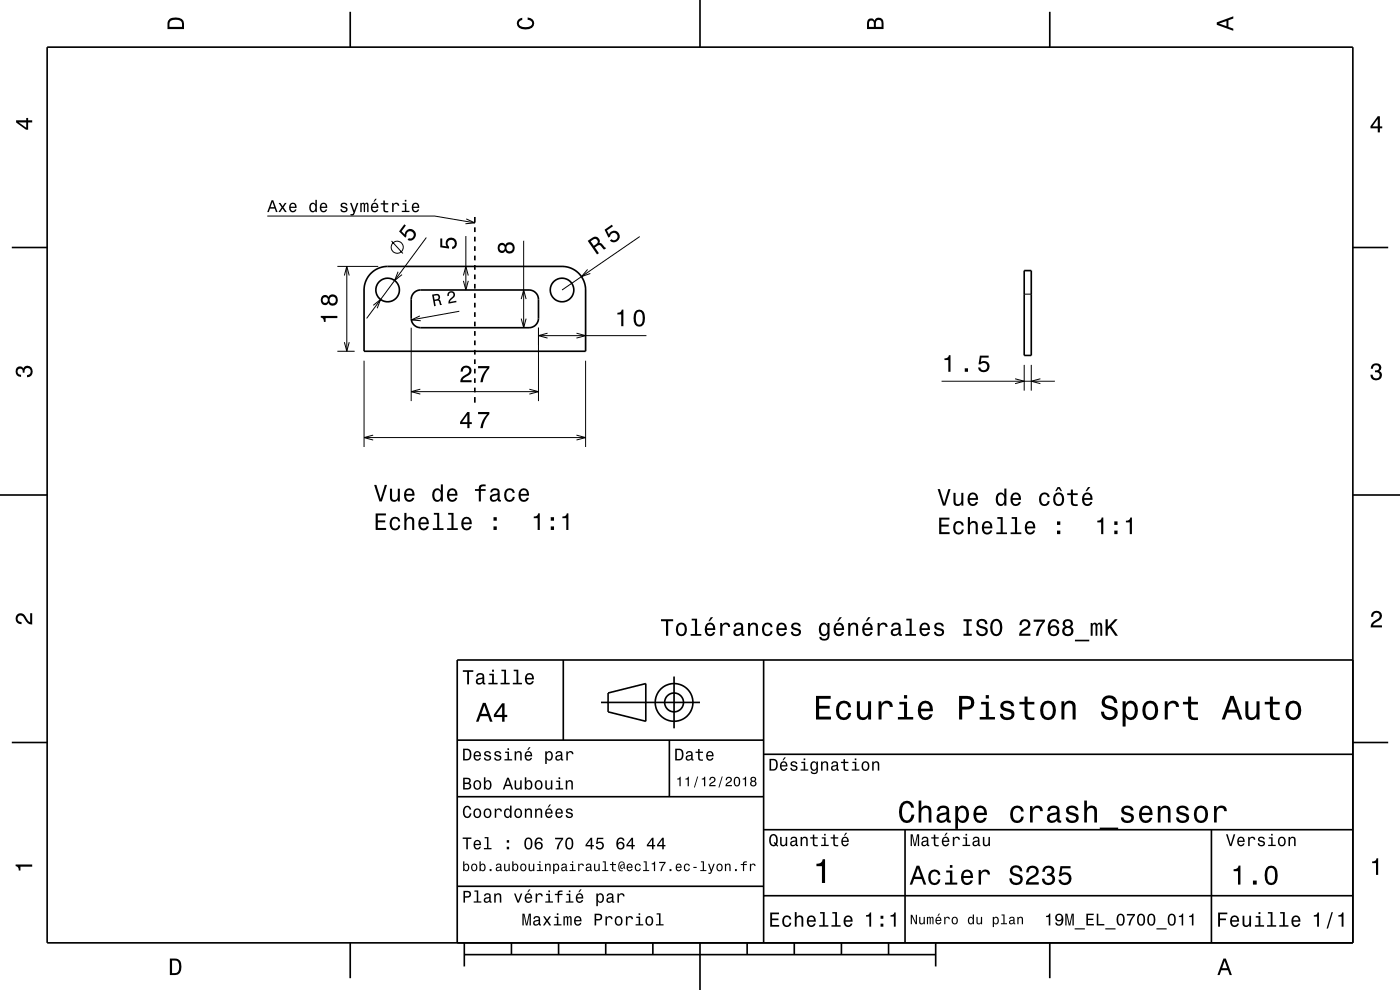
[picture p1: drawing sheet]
<svg xmlns="http://www.w3.org/2000/svg" width="297mm" height="210mm" viewBox="0 0 297 210" stroke-linecap="round" stroke-linejoin="round" font-family="sans-serif">
<g fill="none" stroke="#000" stroke-width=".21">
<path d="M56.7 45.8h35.5l8.5 1.5M71.6 56.5h8.6M73.1 58.4l.5-1.9 .5 1.9M73.6 56.5v18M83.1 51.1l2.4 2.7M84.4 57.6l-.7 1.9 1.6-1.2M90.4 50.4l-12.6 17.1M98.3 59.6l.5 1.9 .5-1.9M98.3 58.4l.5-1.9 .5 1.9M98.8 50.1v11.4M98.9 46.4l1.8 .9-2 .2M111.1 51.1v18.4"/>
<path d="M124.7 57.2l-1.3 1.5 1.8-.7M135.7 50.2l-16.5 11.3M71.6 74.5h3.6M73.1 72.6l.5 1.9 .5-1.9M77.2 76.5v18.3M79.2 64.8l1.5-1.3-.7 1.9M87.2 69.5v15.6M89.1 67l-1.8 .9 2 .1M97.4 66l-10.1 1.9M110.6 67.6l.5 1.9 .5-1.9M110.6 63.4l.5-1.9 .5 1.9M114.2 69.5v15.6"/>
<path d="M114.2 71.2h22.9M116.2 70.7l-2 .5 2 .5M122.3 70.7l1.9 .5-1.9 .5M124.2 76.5v18.3M217.3 77.4v5.5M217.3 62.4h1.5M218.8 77.4v5.5M77.2 92.8h47M79.2 92.3l-2 .5 2 .5M87.2 83.1h27M89.2 82.6l-2 .5 2 .5M112.3 82.6l1.9 .5-1.9 .5"/>
<path d="M122.3 92.3l1.9 .5-1.9 .5M199.8 80.9h24M215.3 80.3l2 .6-2 .5M220.7 80.3l-1.9 .6 1.9 .5"/>
<circle cx="84.3" cy="52.4" r="1.28"/>
</g>
<g fill="none" stroke="#000" stroke-width=".35">
<path d="M10 10h277v190h-277zM74.3 2.5v7.5M148.5 0v10M222.7 2.5v7.5M2.5 52.5h7.5M78.6 58a5 5 0 0 1 3.6-1.5h37a5 5 0 0 1 5 5v13h-47v-13a5 5 0 0 1 1.4-3.5zM100.7 46v1.2M100.7 48.2v1M100.7 50.2v1M100.7 52.2v1M100.7 54.2v1M100.7 56.2v1"/>
<path d="M100.7 58.2v1M217.3 57.4h1.5v18h-1.5zM287 52.5h7.5M87.9 62.1l.6-.4 .7-.2h23a2 2 0 0 1 2 2v4a2 2 0 0 1-2 2h-23a2.01 2.01 0 0 1-2-2v-4.1l.2-.8zM100.7 60.2v1M100.7 62.2v1M100.7 64.2v1M100.7 66.2v1M100.7 68.2v1M100.7 70.2v1M100.7 72.2v1M100.7 74.2v1"/>
<path d="M100.7 76.2v1M100.7 78.2v1M100.7 80.2v1M100.7 82.2v1M100.7 84.2v1.2M0 105h10M287 105h10M119.5 140v17M162 140v60M287 140h-190v60M2.5 157.5h7.5M97 157h65"/>
<path d="M127.5 149h21M129 147l8-2v8l-8-2zM142 157v12M143 143.5v11M287 157.5h7.5M97 169h65M162 176h125M162 160h125M192 176v24M257 176v24M97 188h65M162 190h125"/>
<path d="M74.3 200v7.5M98.5 202.5h100M98.5 200v5M108.5 200v2.5M118.5 200v2.5M128.5 200v2.5M138.5 200v2.5M148.5 200v10M158.5 200v2.5M168.5 200v2.5M178.5 200v2.5M188.5 200v2.5"/>
<path d="M198.5 200v5M222.7 200v7.5"/>
<circle cx="82.2" cy="61.5" r="2.5"/>
<circle cx="119.2" cy="61.5" r="2.5"/>
<circle cx="143" cy="149" r="2"/>
<circle cx="143" cy="149" r="4"/>
</g>
<g fill="#000">
<path d="M36 4a2.18 2.18 0 0 0-.5 2.2h3.5v-1.2a1.43 1.43 0 0 0-1.7-1.3zM36.3 4.4a2.15 2.15 0 0 1 2.2 .3l.1 1h-2.6v-1z" fill-rule="evenodd"/>
<path d="M109.9 4.2l.9-.4v.4a.7 .7 0 0 0-.7 .5 .7 .7 0 0 0 .3 .8 1.7 1.7 0 0 0 2.5-.5 .9 .9 0 0 0-1-.8v-.5a1.24 1.24 0 0 1 1.4 1.1 1.24 1.24 0 0 1-1 1.4 2.22 2.22 0 0 1-2.5-.7l-.2-.5z" fill-rule="evenodd"/>
<path d="M184.2 4.2l-.3 .7v1.3h3.5v-1.3a.98 .98 0 0 0-.7-1.1 .98 .98 0 0 0-1.2 .6 .84 .84 0 0 0-1.3-.2zM184.5 4.5a.54 .54 0 0 1 .6-.1 .54 .54 0 0 1 .3 .6v.7h-1zM185.9 4.4a.62 .62 0 0 1 .8-.1 .62 .62 0 0 1 .3 .6v.8h-1.2z" fill-rule="evenodd"/>
<path d="M258.1 4.7v.6l3.5 1.2v-.4l-1-.4v-1.4l1-.4v-.4zM258.6 5l1.6-.5v1z" fill-rule="evenodd"/>
<path d="M3.4 25.5v.5l2.1 1.5h.5v-1.5h.8v-.5h-.8v-.5h-.4v.5zM4 26h1.6v1.1z" fill-rule="evenodd"/>
<path d="M292.3 24.7l-1.6 2.1v.4h1.6v.9h.4v-.9h.5v-.4h-.5v-2.1zM292.3 25.2v1.6h-1.1z" fill-rule="evenodd"/>
<path d="M57.6 42.5l-.9 2.5h.3l.3-.8h1l.2 .8h.4l-.9-2.5zM57.8 42.8l.4 1.1h-.8zM59.1 43l.6 1-.6 1h.3l.5-.8 .5 .8h.4l-.7-1 .7-1h-.4l-.4 .8-.5-.8zM61.5 43.3a1.04 1.04 0 0 0-.1 1.1 1.04 1.04 0 0 0 1 .6l.5-.6h-.3l-.4 .4a.54 .54 0 0 1-.5-.7h1.2a.83 .83 0 0 0-.3-1 .83 .83 0 0 0-1.1 .2zM61.8 43.4l.1-.1a.48 .48 0 0 1 .5 .1 .48 .48 0 0 1 .2 .4h-.9zM65.8 43.3a1.06 1.06 0 0 0-.2 1.1 1.06 1.06 0 0 0 .9 .6l.4-.3v.3h.3v-2.6h-.3v.9a.63 .63 0 0 0-1.1 0zM66.1 43.5a.44 .44 0 0 1 .4-.2 .44 .44 0 0 1 .4 .4 .65 .65 0 0 1 0 .7 .65 .65 0 0 1-.7 .3l-.2-.4zM68.1 43.3a1.04 1.04 0 0 0-.2 1.1 1.04 1.04 0 0 0 1 .6l.5-.6h-.3l-.4 .4a.54 .54 0 0 1-.5-.7h1.2a.83 .83 0 0 0-.3-1 .83 .83 0 0 0-1 .2zM68.3 43.4l.1-.1a.47 .47 0 0 1 .5 .1 .47 .47 0 0 1 .2 .4h-.9zM72.4 43.1l-.1 .2a.68 .68 0 0 0 .8 .9l.3 .1a.43 .43 0 0 1-.4 .5 .43 .43 0 0 1-.5-.4h-.3a.74 .74 0 0 0 .9 .7 .74 .74 0 0 0 .5-1.1l-1-.3a.38 .38 0 0 1 .3-.5 .38 .38 0 0 1 .5 .4h.3a.77 .77 0 0 0-1.3-.5zM74.2 43l.8 2.1-.2 .3h-.4v.3a.63 .63 0 0 0 .8-.5l.8-2.2h-.3l-.6 1.6-.5-1.6zM76.4 43v2h.3v-1.3l.2-.4h.2l.1 .2v1.5h.2l.1-1.5 .2-.3 .2 .4v1.4h.3v-1.4a.49 .49 0 0 0-.4-.6l-.4 .3-.3-.3-.4 .3v-.3zM79.6 42.2l-.4 .6h.2l.5-.6zM78.9 43.3a1.04 1.04 0 0 0-.2 1.1 1.04 1.04 0 0 0 1 .6l.5-.6h-.3a.49 .49 0 0 1-.6 .3 .49 .49 0 0 1-.3-.6h1.3a.83 .83 0 0 0-.4-1 .83 .83 0 0 0-1 .2zM79.1 43.4l.2-.1a.48 .48 0 0 1 .5 .1 .48 .48 0 0 1 .1 .4h-.9zM81.3 42.5v.6h-.5v.3h.5v1.3a.75 .75 0 0 0 1.1 .3v-.2a.49 .49 0 0 1-.7-.3l-.1-1.1h.8v-.3h-.8v-.6zM83.2 43v2h.3v-1.1a.47 .47 0 0 1 .3-.6 .47 .47 0 0 1 .6 .2v.1h.3a.64 .64 0 0 0-.5-.6 .64 .64 0 0 0-.7 .4v-.4zM85.4 43.1v.3h.5v1.3h-.7v.3h1.7v-.3h-.7v-1.6zM85.9 42.4v.4h.3v-.4zM87.6 43.3a1.04 1.04 0 0 0-.2 1.1 1.04 1.04 0 0 0 1 .6l.5-.6h-.3l-.4 .4a.54 .54 0 0 1-.5-.7h1.2a.83 .83 0 0 0-.3-1 .83 .83 0 0 0-1 .2zM87.8 43.4l.2-.1a.48 .48 0 0 1 .5 .1 .48 .48 0 0 1 .1 .4h-.9z" fill-rule="evenodd"/>
<path d="M85.8 47.6l.3 .2-.9 1.3 .7 .6a1.21 1.21 0 0 1 1.5-1 1.21 1.21 0 0 1 .8 1.6 1.21 1.21 0 0 1-1.7 .6l.2-.4a.79 .79 0 0 0 1.1-.5 .79 .79 0 0 0-.7-1 .79 .79 0 0 0-.9 .7v.4l-.2 .3-1.3-1.3z" fill-rule="evenodd"/>
<path d="M93.4 50.6h.4v1.5l1 .2a1.21 1.21 0 0 1 .5-1.8 1.21 1.21 0 0 1 1.7 .8 1.21 1.21 0 0 1-1.1 1.5v-.4a.8 .8 0 0 0 .4-1.2 .8 .8 0 0 0-1.3-.1 .8 .8 0 0 0 .3 1.2v.4l-1.9-.2z" fill-rule="evenodd"/>
<path d="M105.8 51.8a1.05 1.05 0 0 0-.2 1.3 1.05 1.05 0 0 0 1.3 .5l.3-.4a1.11 1.11 0 0 0 1.6 .4 1.11 1.11 0 0 0 .3-1.5 1.03 1.03 0 0 0-.9-.7 1.03 1.03 0 0 0-1 .6l-.1-.2a.85 .85 0 0 0-1.3 0zM107.4 52.6a.71 .71 0 0 1 1.4 0 .71 .71 0 0 1-1.4 0zM105.9 52.6a.6 .6 0 0 1 1.2 0 .6 .6 0 0 1-1.2 0z" fill-rule="evenodd"/>
<path d="M124.7 51.1l2 2.9 .3-.3-.8-1.2a.85 .85 0 0 1 1.3-.3l.7 .8 .4-.4-1.1-1h-.4a.97 .97 0 0 0-.2-1.2 .97 .97 0 0 0-1.3 0zM125.3 51.2a1.09 1.09 0 0 1 1.2-.5 .6 .6 0 0 1 .3 .6 .6 .6 0 0 1-.4 .5l-.4 .3z" fill-rule="evenodd"/>
<path d="M128.3 48.7l1.5-1 .2 .3-1.2 .9 .4 .8a1.21 1.21 0 0 1 1.7-.5 1.21 1.21 0 0 1 .3 1.8 1.21 1.21 0 0 1-1.8 0l.4-.3a.8 .8 0 0 0 1.1-.3 .8 .8 0 0 0-.6-1.1 .8 .8 0 0 0-.9 .9l-.3 .2z" fill-rule="evenodd"/>
<path d="M68 67v.4a.77 .77 0 0 1 .7 .9h.4v-.8h2.5v-.5zM68.3 62.9a1.05 1.05 0 0 0-.2 1.3 1.05 1.05 0 0 0 1.3 .4l.3-.3a1.11 1.11 0 0 0 1.5 .4 1.11 1.11 0 0 0 .4-1.6 1.03 1.03 0 0 0-.9-.7 1.03 1.03 0 0 0-1 .6l-.1-.2a.84 .84 0 0 0-1.3 .1zM69.9 63.7a.71 .71 0 0 1 1.4 0 .71 .71 0 0 1-1.4 0zM68.4 63.7a.6 .6 0 0 1 1.2 0 .6 .6 0 0 1-1.2 0z" fill-rule="evenodd"/>
<path d="M91.7 62.5l.4 2.5 .3-.1-.2-1 .8-.1 .4 .9h.4l-.4-1-.3-.2a.69 .69 0 0 0 .2-.8 .69 .69 0 0 0-.8-.3zM92 62.7h.4a.43 .43 0 0 1 .6 .3 .43 .43 0 0 1-.4 .5l-.4 .1z" fill-rule="evenodd"/>
<path d="M95 62.1a.84 .84 0 0 1 1.4 0 .84 .84 0 0 1-.5 1.3l-.5 .6 1.4-.2v.3l-1.7 .3a1.98 1.98 0 0 1 1-1.7 .5 .5 0 0 0-.4-.6 .5 .5 0 0 0-.5 .7h-.3z" fill-rule="evenodd"/>
<path d="M131 66.3v.4h.8v2.5h.4v-3.5h-.3a.77 .77 0 0 1-.9 .6zM134.7 66.1a2.67 2.67 0 0 0 .4 3.1 1.14 1.14 0 0 0 1.6-.9 2.3 2.3 0 0 0-.6-2.5l-.5-.1-.5 .1zM135.3 66.2h.6a2.37 2.37 0 0 1 0 2.6h-.6a2.37 2.37 0 0 1 0-2.6z" fill-rule="evenodd"/>
<path d="M200.4 76v.4h.8v2.5h.4v-3.6h-.3a.77 .77 0 0 1-.9 .7zM204.7 78.1v.8h.7v-.8zM207.9 75.4l-.3 1.9h.4a.79 .79 0 0 1 1.2-.2 .79 .79 0 0 1 0 1.2 .79 .79 0 0 1-1.2-.1v-.2h-.5a1.21 1.21 0 0 0 1.5 1 1.21 1.21 0 0 0 .8-1.6 1.21 1.21 0 0 0-1.7-.6l.1-.9h1.5v-.5z" fill-rule="evenodd"/>
<path d="M291.1 77.4a1.08 1.08 0 0 1 1.4-.2 1.08 1.08 0 0 1 .4 1.2l-.3 .3a1.06 1.06 0 0 1 .5 1.3 1.06 1.06 0 0 1-1.2 .7 1.1 1.1 0 0 1-1.2-1.2h.5a.71 .71 0 0 0 1 .8 .71 .71 0 0 0 .1-1.3h-.6v-.4a.61 .61 0 0 0 .8-.3 .61 .61 0 0 0-.2-.8 .61 .61 0 0 0-.9 .2l-.1 .5h-.5z" fill-rule="evenodd"/>
<path d="M3.6 78a.86 .86 0 0 1 1.4 .2 1.06 1.06 0 0 1 1.2-.6 1.06 1.06 0 0 1 .7 1.2 1.1 1.1 0 0 1-1.2 1.2v-.4a.71 .71 0 0 0 .8-1 .71 .71 0 0 0-1.3-.1v.6h-.4a.61 .61 0 0 0-.3-.8 .61 .61 0 0 0-.8 .2 .61 .61 0 0 0 .2 .8l.6 .2v.4a1.15 1.15 0 0 1-1.2-.6 1.15 1.15 0 0 1 .3-1.3z" fill-rule="evenodd"/>
<path d="M98 77.9l-.2 .4-.1 .5h.5a.71 .71 0 0 1 .5-.8 .71 .71 0 0 1 .8 .5 .71 .71 0 0 1-.5 .8 1.8 1.8 0 0 0-1.4 1.8h2.4v-.5h-1.9a2.2 2.2 0 0 1 1.5-1.1 1.13 1.13 0 0 0 .1-1.7 1.13 1.13 0 0 0-1.7 .1zM101.4 77.7v.4h1.9a5.2 5.2 0 0 0-1.4 3h.5a5.3 5.3 0 0 1 1.4-3v-.4z" fill-rule="evenodd"/>
<path d="M99.1 87.4l-1.5 2.1v.5h1.5v.8h.5v-.8h.5v-.5h-.5v-2.1zM99.1 88v1.5h-1.1zM101.4 87.4v.5h1.9a5.2 5.2 0 0 0-1.4 2.9h.5a5.3 5.3 0 0 1 1.4-3v-.4z" fill-rule="evenodd"/>
<path d="M79.7 108.9v3.5h2.2v-.4h-1.7v-1.2h1.5v-.4h-1.5v-1.1h1.7v-.4zM83 110a1.53 1.53 0 0 0 .8 2.5 1.05 1.05 0 0 0 1.1-1.1h-.4a.67 .67 0 0 1-.6 .7 .67 .67 0 0 1-.7-.6 1.12 1.12 0 0 1 .6-1.5 .59 .59 0 0 1 .7 .6h.4a1.09 1.09 0 0 0-.8-1 1.09 1.09 0 0 0-1.1 .4zM85.8 108.8v3.6h.4v-1.5a.63 .63 0 0 1 .4-.8 .63 .63 0 0 1 .8 .3v2h.5v-1.8a.88 .88 0 0 0-.6-.9 .88 .88 0 0 0-1.1 .4v-1.3zM89 110a1.54 1.54 0 0 0 .8 2.5 1.06 1.06 0 0 0 1.1-.9h-.4l-.2 .4-.4 .1a.75 .75 0 0 1-.7-.9h1.8a1.17 1.17 0 0 0-.5-1.4 1.17 1.17 0 0 0-1.5 .2zM89.4 110.2a.66 .66 0 0 1 .8-.1 .66 .66 0 0 1 .3 .7h-1.3zM92 108.8v.4h.7v2.8h-.9v.4h2.3v-.4h-.9v-3.2zM95.1 108.8v.4h.7v2.8h-.9v.4h2.2v-.4h-.9v-3.2zM98.2 110a1.54 1.54 0 0 0 .8 2.5 1.06 1.06 0 0 0 1-.9h-.4l-.2 .4-.4 .1a.75 .75 0 0 1-.7-.9h1.8a1.17 1.17 0 0 0-.5-1.4 1.17 1.17 0 0 0-1.4 .2zM98.5 110.2a.66 .66 0 0 1 .8-.1 .66 .66 0 0 1 .3 .7h-1.3zM104.7 111.7v.7h.7v-.7zM104.7 109.7v.8h.7v-.8z" fill-rule="evenodd"/>
<path d="M79.4 102.9l1.1 3.5h.5l1.1-3.5h-.5l-.8 2.9-1-2.9zM82.7 103.7v1.7a.89 .89 0 0 0 .6 1 .89 .89 0 0 0 1.1-.4v.4h.4v-2.7h-.4v1.5a.65 .65 0 0 1-.4 .8 .65 .65 0 0 1-.8-.3v-2zM86 103.9a1.54 1.54 0 0 0 .8 2.6 1.06 1.06 0 0 0 1.1-.9h-.4l-.3 .3-.3 .2a.76 .76 0 0 1-.7-1h1.7a1.16 1.16 0 0 0-.4-1.3 1.16 1.16 0 0 0-1.5 .1zM86.4 104.2a.66 .66 0 0 1 .8-.2 .66 .66 0 0 1 .3 .8h-1.3zM92 103.9a1.58 1.58 0 0 0 .7 2.6l.5-.2 .3-.4v.5h.5v-3.6h-.5v1.3a.89 .89 0 0 0-1.5-.2zM92.3 104.2a.62 .62 0 0 1 .7-.2 .62 .62 0 0 1 .5 .6 1.11 1.11 0 0 1-.7 1.5 1.19 1.19 0 0 1-.5-1.9zM95.1 103.9a1.54 1.54 0 0 0 .8 2.6 1.05 1.05 0 0 0 1.1-.9h-.4l-.3 .3-.3 .2a.75 .75 0 0 1-.7-1h1.7a1.16 1.16 0 0 0-.4-1.3 1.16 1.16 0 0 0-1.5 .1zM95.5 104.2a.66 .66 0 0 1 .8-.2 .66 .66 0 0 1 .3 .8h-1.3zM100.8 103.8v.3h.8v2.3h.4v-2.3h1v-.3h-1l.1-.4 .3-.2h.6v-.4a1.03 1.03 0 0 0-1.4 .7v.3zM104.3 103.8l-.3 .6h.4a.55 .55 0 0 1 .7-.5 .55 .55 0 0 1 .4 .8h-.2a1 1 0 0 0-1.1 .3 1 1 0 0 0-.2 1 .94 .94 0 0 0 1.6 0l.1 .3 .6 .1v-.4h-.3v-1.6a1.02 1.02 0 0 0-.7-.8 1.02 1.02 0 0 0-1 .2zM104.5 105.3l1.1-.3a.77 .77 0 0 1-.2 .9 .77 .77 0 0 1-.9 .1l-.1-.4zM107.3 103.9a1.52 1.52 0 0 0 .8 2.6 1.05 1.05 0 0 0 1.1-1.1h-.4a.67 .67 0 0 1-.7 .7 .67 .67 0 0 1-.7-.6 1.12 1.12 0 0 1 .7-1.5 .6 .6 0 0 1 .7 .6h.4a1.09 1.09 0 0 0-.8-1 1.09 1.09 0 0 0-1.1 .3zM110.3 103.9a1.54 1.54 0 0 0 .8 2.6 1.05 1.05 0 0 0 1.1-.9h-.5l-.2 .3-.4 .2a.75 .75 0 0 1-.6-1h1.7a1.16 1.16 0 0 0-.5-1.3 1.16 1.16 0 0 0-1.4 .1zM110.6 104.2a.66 .66 0 0 1 .8-.2 .66 .66 0 0 1 .4 .8h-1.3z" fill-rule="evenodd"/>
<path d="M113.2 109.6v.3h.9v2.5h.4v-3.5h-.3a.77 .77 0 0 1-1 .7zM116.8 111.7v.7h.7v-.7zM116.8 109.7v.8h.7v-.8zM119.3 109.6v.3h.8v2.5h.5v-3.5h-.4a.77 .77 0 0 1-.9 .7z" fill-rule="evenodd"/>
<path d="M199.2 109.8v3.5h2.3v-.4h-1.8v-1.2h1.6v-.4h-1.6v-1.1h1.7v-.4zM202.5 110.9a1.53 1.53 0 0 0 .9 2.5 1.06 1.06 0 0 0 1.1-1.1h-.5a.67 .67 0 0 1-.6 .7 .67 .67 0 0 1-.7-.6 1.11 1.11 0 0 1 .7-1.5 .59 .59 0 0 1 .6 .6h.5a1.09 1.09 0 0 0-.8-1 1.09 1.09 0 0 0-1.2 .4zM205.3 109.7v3.6h.5v-1.6a.63 .63 0 0 1 .5-.8 .63 .63 0 0 1 .7 .7v1.7h.4v-1.8a.88 .88 0 0 0-.6-1 .88 .88 0 0 0-1 .5v-1.3zM208.6 110.9a1.54 1.54 0 0 0 .8 2.5 1.07 1.07 0 0 0 1.1-.9h-.5l-.2 .4-.4 .1a.76 .76 0 0 1-.7-.9h1.8a1.16 1.16 0 0 0-.5-1.4 1.16 1.16 0 0 0-1.4 .2zM208.9 111.1a.66 .66 0 0 1 .8-.1 .66 .66 0 0 1 .4 .7h-1.4zM211.6 109.7v.4h.7v2.8h-.9v.4h2.2v-.4h-.9v-3.2zM214.6 109.7v.4h.7v2.8h-.9v.4h2.3v-.4h-.9v-3.2zM217.7 110.9a1.55 1.55 0 0 0 .8 2.5 1.07 1.07 0 0 0 1.1-.9h-.5l-.2 .4-.3 .1a.76 .76 0 0 1-.7-.9h1.7a1.17 1.17 0 0 0-.5-1.4 1.17 1.17 0 0 0-1.4 .2zM218 111.1a.66 .66 0 0 1 .8-.1 .66 .66 0 0 1 .4 .7h-1.3zM224.2 112.6v.7h.7v-.7zM224.2 110.6v.7h.7v-.7z" fill-rule="evenodd"/>
<path d="M198.9 103.8l1.1 3.5h.5l1.2-3.5h-.5l-.9 2.9-.9-2.9zM202.3 104.5v1.8a.89 .89 0 0 0 .6 1 .89 .89 0 0 0 1.1-.5v.5h.4v-2.8h-.5v1.6a.65 .65 0 0 1-.4 .8 .65 .65 0 0 1-.8-.3v-2.1zM205.6 104.8a1.54 1.54 0 0 0 .8 2.6 1.06 1.06 0 0 0 1-.9h-.4l-.2 .3-.4 .2a.76 .76 0 0 1-.7-1h1.8a1.17 1.17 0 0 0-.5-1.3 1.17 1.17 0 0 0-1.4 .1zM205.9 105.1a.66 .66 0 0 1 .8-.2 .66 .66 0 0 1 .3 .8h-1.3zM211.5 104.8a1.57 1.57 0 0 0 .8 2.6l.4-.2 .4-.4v.5h.4v-3.7h-.4v1.4a.89 .89 0 0 0-1.6-.2zM211.9 105.1a.62 .62 0 0 1 .7-.2 .62 .62 0 0 1 .4 .5 1.12 1.12 0 0 1-.6 1.6 1.19 1.19 0 0 1-.5-1.9zM214.7 104.8a1.54 1.54 0 0 0 .8 2.6 1.05 1.05 0 0 0 1-.9h-.4l-.2 .3-.4 .2a.76 .76 0 0 1-.7-1h1.8a1.16 1.16 0 0 0-.5-1.3 1.16 1.16 0 0 0-1.4 .1zM215 105.1a.66 .66 0 0 1 .8-.2 .66 .66 0 0 1 .3 .8h-1.3zM220.7 104.8a1.52 1.52 0 0 0 .9 2.6 1.05 1.05 0 0 0 1.1-1.1h-.5a.67 .67 0 0 1-.6 .7 .67 .67 0 0 1-.7-.6 1.11 1.11 0 0 1 .7-1.6 .59 .59 0 0 1 .6 .6h.5a1.09 1.09 0 0 0-.8-.9 1.09 1.09 0 0 0-1.2 .3zM224.3 103.3l-.4 .9h.3l.4-.6 .4 .6h.3l-.5-.9zM223.7 104.8a1.53 1.53 0 0 0 .9 2.6 1.48 1.48 0 0 0 1.2-1.5 1.48 1.48 0 0 0-1.2-1.4l-.5 .1zM224 105.1a.67 .67 0 0 1 .8-.2 .67 .67 0 0 1 .5 .5 1.11 1.11 0 0 1-.7 1.6 1.17 1.17 0 0 1-.6-1.9zM227.2 103.8v.8h-.8v.4h.8v1.8a1.04 1.04 0 0 0 1.4 .5v-.4a.68 .68 0 0 1-1-.3v-1.6h1v-.4h-1v-.8zM230.8 103.3l-.5 .9h.3l.7-.9zM229.8 104.8a1.54 1.54 0 0 0 .8 2.6 1.05 1.05 0 0 0 1.1-.9h-.4l-.2 .3-.4 .2a.76 .76 0 0 1-.7-1h1.8a1.16 1.16 0 0 0-.5-1.3 1.16 1.16 0 0 0-1.5 .1zM230.2 105.1a.66 .66 0 0 1 .8-.2 .66 .66 0 0 1 .3 .8h-1.3z" fill-rule="evenodd"/>
<path d="M232.8 110.5v.3h.8v2.5h.5v-3.5h-.4a.77 .77 0 0 1-.9 .7zM236.4 112.6v.7h.7v-.7zM236.4 110.6v.7h.7v-.7zM238.9 110.5v.3h.8v2.5h.4v-3.5h-.3a.77 .77 0 0 1-.9 .7z" fill-rule="evenodd"/>
<path d="M3.6 130.4a1.22 1.22 0 0 1 2 .7l.4 .6 .4 .3v-1.9h.4v2.4a1.8 1.8 0 0 1-1.7-1.4 .71 .71 0 0 0-.9-.5 .71 .71 0 0 0-.5 .8 .71 .71 0 0 0 .9 .5v.5a1.18 1.18 0 0 1-1.2-.7 1.18 1.18 0 0 1 .2-1.3z" fill-rule="evenodd"/>
<path d="M140.2 131.4v.4h1.1v3.1h.4v-3.1h1.1v-.4zM143.7 132.4a1.53 1.53 0 0 0 .9 2.6 1.48 1.48 0 0 0 1.1-1.5 1.48 1.48 0 0 0-1.1-1.4l-.5 .1zM144 132.7a.67 .67 0 0 1 .7-.2 .67 .67 0 0 1 .5 .5 1.11 1.11 0 0 1-.6 1.6 1.17 1.17 0 0 1-.6-1.9zM146.7 131.2v.4h.7v2.9h-.9v.4h2.3v-.4h-.9v-3.3zM150.8 130.9l-.5 .9h.3l.7-.9zM149.8 132.4a1.54 1.54 0 0 0 .8 2.6 1.07 1.07 0 0 0 1.1-.9h-.4l-.3 .3-.3 .2a.76 .76 0 0 1-.7-1h1.7a1.17 1.17 0 0 0-.4-1.3 1.17 1.17 0 0 0-1.5 .1zM150.2 132.7a.66 .66 0 0 1 .8-.2 .66 .66 0 0 1 .3 .8h-1.3zM152.8 132.2v2.7h.4v-1.6a.66 .66 0 0 1 .4-.8 .66 .66 0 0 1 .8 .3l.1 .2h.4a.89 .89 0 0 0-.7-.9 .89 .89 0 0 0-1 .5v-.4zM155.9 132.3l-.2 .6h.4a.55 .55 0 0 1 .7-.5 .55 .55 0 0 1 .3 .8h-.2a1 1 0 0 0-1 .2 1 1 0 0 0-.3 1.1 .93 .93 0 0 0 1.7 0l.1 .3 .5 .1v-.4h-.2v-1.6a1.02 1.02 0 0 0-.7-.8 1.02 1.02 0 0 0-1.1 .2zM156.1 133.8l1.1-.3a.77 .77 0 0 1-.2 .9 .77 .77 0 0 1-.9 0zM158.7 132.2v2.7h.4v-1.6a.63 .63 0 0 1 .4-.8 .63 .63 0 0 1 .8 .4v2h.5v-1.8a.89 .89 0 0 0-.6-1 .89 .89 0 0 0-1.1 .5v-.4zM162 132.4a1.53 1.53 0 0 0 .8 2.6 1.06 1.06 0 0 0 1.1-1.1h-.4a.67 .67 0 0 1-.7 .7 .67 .67 0 0 1-.7-.6 1.11 1.11 0 0 1 .7-1.6 .59 .59 0 0 1 .7 .6h.4a1.09 1.09 0 0 0-.8-.9 1.09 1.09 0 0 0-1.1 .3zM165 132.4a1.54 1.54 0 0 0 .8 2.6 1.07 1.07 0 0 0 1.1-.9h-.5l-.2 .3-.4 .2a.76 .76 0 0 1-.7-1h1.8a1.17 1.17 0 0 0-.5-1.3 1.17 1.17 0 0 0-1.4 .1zM165.3 132.7a.66 .66 0 0 1 .8-.2 .66 .66 0 0 1 .4 .8h-1.4zM168.1 132.3a.75 .75 0 0 0-.2 .8 .75 .75 0 0 0 .7 .5l.9 .4a.63 .63 0 0 1-.6 .6 .63 .63 0 0 1-.7-.6h-.4a1.07 1.07 0 0 0 1.2 .9 1.07 1.07 0 0 0 .9-1.2l-.4-.3-1.1-.3a.54 .54 0 0 1 .4-.7 .54 .54 0 0 1 .6 .5h.5a1.03 1.03 0 0 0-.7-.9 1.03 1.03 0 0 0-1.1 .3zM174 132.4a1.57 1.57 0 0 0 .8 2.6l.4-.2 .4-.4a.73 .73 0 0 1-.4 1.1 .73 .73 0 0 1-1-.4h-.4a1.1 1.1 0 0 0 1.3 .8 1.1 1.1 0 0 0 .9-1.2v-2.5h-.4v.4l-.4-.4a.9 .9 0 0 0-1.2 .2zM174.3 132.7a.64 .64 0 0 1 .7-.2 .64 .64 0 0 1 .5 .6 1.11 1.11 0 0 1-.7 1.5 1.2 1.2 0 0 1-.5-1.9zM178.1 130.9l-.5 .9h.3l.7-.9zM177.1 132.4a1.55 1.55 0 0 0 .8 2.6 1.07 1.07 0 0 0 1.1-.9h-.4l-.2 .3-.4 .2a.76 .76 0 0 1-.7-1h1.8a1.17 1.17 0 0 0-.5-1.3 1.17 1.17 0 0 0-1.5 .1zM177.5 132.7a.66 .66 0 0 1 .8-.2 .66 .66 0 0 1 .3 .8h-1.3zM179.9 132.2v2.7h.5v-1.6a.63 .63 0 0 1 .5-.9 .63 .63 0 0 1 .7 .8v1.7h.4v-1.8a.89 .89 0 0 0-.6-1 .89 .89 0 0 0-1 .5v-.4zM184.2 130.9l-.5 .9h.3l.7-.9zM183.2 132.4a1.54 1.54 0 0 0 .8 2.6 1.06 1.06 0 0 0 1.1-.9h-.4l-.3 .3-.3 .2a.76 .76 0 0 1-.7-1h1.7a1.16 1.16 0 0 0-.4-1.3 1.16 1.16 0 0 0-1.5 .1zM183.6 132.7a.66 .66 0 0 1 .8-.2 .66 .66 0 0 1 .3 .8h-1.3zM186.2 132.2v2.7h.4v-1.6a.66 .66 0 0 1 .4-.8 .66 .66 0 0 1 .8 .3l.1 .2h.4a.89 .89 0 0 0-.7-.9 .89 .89 0 0 0-1 .5v-.4zM189.3 132.3l-.2 .6h.4a.55 .55 0 0 1 .6-.5 .55 .55 0 0 1 .4 .8h-.2a1 1 0 0 0-1 .2 1 1 0 0 0-.3 1.1 .93 .93 0 0 0 1.7 0l.1 .3 .5 .1v-.4h-.2v-1.6a1.02 1.02 0 0 0-1.8-.6zM189.5 133.8l1.1-.3a.77 .77 0 0 1-.2 .9 .77 .77 0 0 1-.9 0zM192.3 131.2v.4h.7v2.9h-.9v.4h2.2v-.4h-.9v-3.3zM195.4 132.4a1.54 1.54 0 0 0 .8 2.6 1.07 1.07 0 0 0 1-.9h-.4l-.2 .3-.4 .2a.76 .76 0 0 1-.7-1h1.8a1.17 1.17 0 0 0-.5-1.3 1.17 1.17 0 0 0-1.4 .1zM195.7 132.7a.66 .66 0 0 1 .8-.2 .66 .66 0 0 1 .3 .8h-1.3zM198.4 132.3a.75 .75 0 0 0-.2 .8 .75 .75 0 0 0 .7 .5l.9 .4a.63 .63 0 0 1-.6 .6 .63 .63 0 0 1-.6-.6h-.5a1.07 1.07 0 0 0 1.2 .9 1.07 1.07 0 0 0 .9-1.2l-.4-.3-1.1-.3a.54 .54 0 0 1 .4-.7 .54 .54 0 0 1 .7 .5h.4a1.03 1.03 0 0 0-.7-.9 1.03 1.03 0 0 0-1.1 .3zM204.4 131.4v.4h.6v2.6h-.6v.5h1.8v-.5h-.7v-2.6h.7v-.4zM207.5 131.6a.96 .96 0 0 0-.3 1 .96 .96 0 0 0 .9 .6 .77 .77 0 0 1 .9 1 .83 .83 0 0 1-.9 .3 .83 .83 0 0 1-.6-.8h-.4a1.21 1.21 0 0 0 1.4 1.3 1.21 1.21 0 0 0 .8-1.8l-.8-.3a.71 .71 0 0 1-.9-.7 .7 .7 0 0 1 .8-.5 .7 .7 0 0 1 .6 .7h.5a1.16 1.16 0 0 0-.7-1.1 1.16 1.16 0 0 0-1.3 .3zM210.4 131.7a2.52 2.52 0 0 0 .4 3.1 1.21 1.21 0 0 0 1.7-.9 1.94 1.94 0 0 0-.9-2.6l-.8 .1zM211 131.8l.3-.1a1.7 1.7 0 0 1 .4 2.7l-.4 .1a1.69 1.69 0 0 1-.3-2.7zM216.6 131.7l-.3 .3v.6h.4a.7 .7 0 0 1 .5-.8 .7 .7 0 0 1 .9 .5 .7 .7 0 0 1-.5 .8 1.8 1.8 0 0 0-1.4 1.8h2.4v-.5h-1.9a2.2 2.2 0 0 1 1.5-1.1 1.13 1.13 0 0 0 .1-1.7 1.13 1.13 0 0 0-1.7 .1zM219.3 131.4v.5h1.9a5.2 5.2 0 0 0-1.4 3h.5a5.3 5.3 0 0 1 1.4-3v-.5zM222.8 131.6a2.39 2.39 0 0 0 .2 3.3 1.16 1.16 0 0 0 1.5-.4 1.16 1.16 0 0 0-.2-1.5 1.16 1.16 0 0 0-1.5 0 1.02 1.02 0 0 1 .8-1.3 .58 .58 0 0 1 .6 .6h.5a1.12 1.12 0 0 0-.7-.9 1.12 1.12 0 0 0-1.2 .2zM222.8 133.8a.75 .75 0 0 1 1.4 0 .75 .75 0 0 1-1.4 0zM225.7 131.6a.84 .84 0 0 0 .2 1.4 1.11 1.11 0 0 0-.4 1.5 1.11 1.11 0 0 0 1.5 .4 1.03 1.03 0 0 0 .7-.9 1.03 1.03 0 0 0-.5-1 .89 .89 0 0 0 .4-1.1 .89 .89 0 0 0-1.1-.6zM225.8 133.9a.71 .71 0 0 1 1.4 0 .71 .71 0 0 1-1.4 0zM225.9 132.3a.6 .6 0 0 1 1.2 0 .6 .6 0 0 1-1.2 0zM228 135.7v.3h3.1v-.3zM231.4 132.2v2.7h.4v-1.9l.2-.5h.3l.1 .2v2.2h.4v-2.1l.4-.4 .2 .2v.4v1.9h.4v-1.9a.69 .69 0 0 0-.5-.9l-.5 .3-.2-.2-.3-.1-.5 .3v-.2zM234.5 131.4v3.5h.5v-1.3l.4-.4 1.2 1.7h.6l-1.5-2.1 1.4-1.4h-.6l-1.5 1.6v-1.6z" fill-rule="evenodd"/>
<path d="M291.2 129.9a1.18 1.18 0 0 1 1.9 .3 1.18 1.18 0 0 1-1 1.7l-.5 .3-.3 .5h1.9v.4h-2.4a1.8 1.8 0 0 1 1.4-1.8 .71 .71 0 0 0 .5-.8 .71 .71 0 0 0-.9-.5 .71 .71 0 0 0-.5 .8h-.4z" fill-rule="evenodd"/>
<path d="M98.2 158.8v2.5h.9a1.37 1.37 0 0 0 .7-2.2 1.56 1.56 0 0 0-1.6-.3zM98.6 159.1a.98 .98 0 0 1 1.1 .7 .98 .98 0 0 1-.6 1.2h-.5zM100.7 159.6a1.04 1.04 0 0 0-.2 1.2 1.04 1.04 0 0 0 1 .5l.5-.5h-.3l-.4 .3a.54 .54 0 0 1-.5-.7h1.3a.83 .83 0 0 0-.4-.9 .83 .83 0 0 0-1 .1zM100.9 159.7l.2-.1a.47 .47 0 0 1 .5 .1 .47 .47 0 0 1 .1 .5h-.9zM102.9 159.5l-.2 .1a.69 .69 0 0 0 .9 .9l.2 .1a.43 .43 0 0 1-.4 .5 .43 .43 0 0 1-.4-.4h-.3a.74 .74 0 0 0 .9 .7 .74 .74 0 0 0 .5-1l-1-.4a.38 .38 0 0 1 .3-.5 .38 .38 0 0 1 .4 .4h.3a.78 .78 0 0 0-1.2-.4zM105.1 159.5l-.2 .1a.69 .69 0 0 0 .9 .9l.2 .1a.43 .43 0 0 1-.4 .5 .43 .43 0 0 1-.5-.4h-.3a.74 .74 0 0 0 .9 .7 .74 .74 0 0 0 .5-1l-.9-.4a.38 .38 0 0 1 .3-.5 .38 .38 0 0 1 .4 .4h.3a.77 .77 0 0 0-1.2-.4zM107.2 159.4v.3h.5v1.3h-.7v.3h1.6v-.3h-.6v-1.6zM107.7 158.7v.4h.3v-.4zM109.2 159.4v1.9h.3v-1.1a.45 .45 0 0 1 .4-.6 .45 .45 0 0 1 .5 .5v1.2h.3v-1.3a.63 .63 0 0 0-.5-.7 .63 .63 0 0 0-.7 .4v-.3zM112.2 158.5l-.4 .6h.3l.5-.6zM111.5 159.6a1.04 1.04 0 0 0-.2 1.2 1.04 1.04 0 0 0 1.1 .5l.5-.5h-.3l-.5 .3a.54 .54 0 0 1-.5-.7h1.3a.83 .83 0 0 0-.4-.9 .83 .83 0 0 0-1 .1zM111.8 159.7l.1-.1a.48 .48 0 0 1 .5 .1 .48 .48 0 0 1 .2 .5h-1zM115.7 159.4v2.7h.3v-1.1a.66 .66 0 0 0 .7 .4 .66 .66 0 0 0 .5-.6 .91 .91 0 0 0 0-1.1 .91 .91 0 0 0-1-.3l-.2 .3v-.3zM116.1 159.8a.45 .45 0 0 1 .5-.2 .45 .45 0 0 1 .3 .4 .65 .65 0 0 1 .1 .8 .65 .65 0 0 1-.7 .2 .98 .98 0 0 1-.2-1.2zM118.1 159.5l-.2 .4h.3a.39 .39 0 0 1 .4-.3 .39 .39 0 0 1 .3 .5h-.1a.65 .65 0 0 0-1 .4 .65 .65 0 0 0 .6 .9l.6-.3 .1 .2h.4v-.2l-.2-.1v-1.1a.72 .72 0 0 0-.5-.6 .72 .72 0 0 0-.7 .2zM118.2 160.6l.8-.3a.55 .55 0 0 1-.2 .7 .55 .55 0 0 1-.6 0zM120.1 159.4v1.9h.4v-1.1a.47 .47 0 0 1 .2-.6 .47 .47 0 0 1 .6 .2v.2h.4a.64 .64 0 0 0-.5-.7 .64 .64 0 0 0-.8 .4v-.3z" fill-rule="evenodd"/>
<path d="M98.2 142.2v.3h.9v2.7h.4v-2.7h.9v-.3zM101.3 143l-.3 .5h.4a.47 .47 0 0 1 .5-.4 .47 .47 0 0 1 .4 .6l-.2 .1a.84 .84 0 0 0-1 .2 .84 .84 0 0 0 0 1.1 .9 .9 0 0 0 1.3-.2l.1 .2 .5 .1v-.3l-.3-.1v-1.3a.87 .87 0 0 0-1.4-.5zM101.4 144.3l.9-.3a.66 .66 0 0 1-.1 .7 .66 .66 0 0 1-.8 .1zM103.8 142.9v.3h.6v1.6h-.8v.4h2v-.4h-.8v-1.9zM104.4 142.1v.4h.4v-.4zM106.4 142.1v.3h.6v2.4h-.8v.4h1.9v-.4h-.7v-2.7zM109 142.1v.3h.6v2.4h-.8v.4h1.9v-.4h-.7v-2.7zM111.6 143.1a1.32 1.32 0 0 0 .7 2.1 .9 .9 0 0 0 .9-.7h-.3l-.2 .3-.4 .1a.65 .65 0 0 1-.6-.8h1.6a1 1 0 0 0-.4-1.2 1 1 0 0 0-1.3 .2zM111.9 143.3a.57 .57 0 0 1 .7-.1 .57 .57 0 0 1 .3 .6h-1.2z" fill-rule="evenodd"/>
<path d="M102.4 149.1l-1.4 4h.5l.4-1.2h1.6l.4 1.2h.6l-1.5-4zM102.7 149.7l.7 1.7h-1.3zM106.5 149.2l-1.7 2.4v.5h1.7v1h.5v-1h.6v-.5h-.6v-2.4zM106.5 149.9v1.7h-1.3z" fill-rule="evenodd"/>
<path d="M143.2 158.8v2.5h.9a1.37 1.37 0 0 0 .7-2.2 1.56 1.56 0 0 0-1.6-.3zM143.6 159.1a.98 .98 0 0 1 1.1 .7 .98 .98 0 0 1-.6 1.2h-.5zM145.7 159.5l-.2 .4h.3a.39 .39 0 0 1 .5-.3 .39 .39 0 0 1 .3 .5h-.2a.65 .65 0 0 0-.9 .4 .65 .65 0 0 0 .5 .9l.7-.3v.2h.4v-.2l-.1-.1-.1-1.1a.73 .73 0 0 0-.4-.6 .73 .73 0 0 0-.8 .2zM145.8 160.6l.8-.3a.55 .55 0 0 1-.1 .7 .55 .55 0 0 1-.7 0zM148.1 158.9v.5h-.5v.3h.5v1.3a.75 .75 0 0 0 1 .4v-.3a.48 .48 0 0 1-.7-.3v-1.1h.7v-.3h-.7v-.5zM150 159.6a1.04 1.04 0 0 0-.2 1.2 1.04 1.04 0 0 0 1.1 .5l.5-.5h-.4l-.4 .3a.54 .54 0 0 1-.5-.7h1.3a.83 .83 0 0 0-.4-.9 .83 .83 0 0 0-1 .1zM150.3 159.7l.1-.1a.48 .48 0 0 1 .5 .1 .48 .48 0 0 1 .2 .5h-1z" fill-rule="evenodd"/>
<path d="M173.1 147.6v5h3.2v-.6h-2.5v-1.7h2.2v-.6h-2.2v-1.5h2.4v-.6zM177.8 149.2a2.59 2.59 0 0 0 .5 3.4 1.58 1.58 0 0 0 2.3-1.4h-.6a.95 .95 0 0 1-.9 1 .95 .95 0 0 1-1-.9 1.59 1.59 0 0 1 .9-2.1 .85 .85 0 0 1 .9 .8h.7a1.56 1.56 0 0 0-1.1-1.3 1.56 1.56 0 0 0-1.7 .5zM181.8 148.8v2.5a1.27 1.27 0 0 0 .9 1.4 1.27 1.27 0 0 0 1.5-.7v.6h.6v-3.8h-.6v2.2a.92 .92 0 0 1-.6 1.1 .92 .92 0 0 1-1.2-.4v-2.9zM186.4 148.8v3.8h.6v-2.2a.95 .95 0 0 1 .5-1.1 .95 .95 0 0 1 1.2 .3l.1 .4h.6a1.28 1.28 0 0 0-1-1.4 1.28 1.28 0 0 0-1.4 .8v-.6zM190.8 148.9v.5h1v2.7h-1.3v.5h3.2v-.5h-1.3v-3.2zM191.8 147.4v.8h.6v-.8zM195.1 149.2a2.62 2.62 0 0 0 .5 3.4 1.57 1.57 0 0 0 2.2-1.1h-.6l-.3 .5-.5 .2a1.08 1.08 0 0 1-1-1.3h2.5a1.66 1.66 0 0 0-.7-2 1.66 1.66 0 0 0-2.1 .3zM195.6 149.5a.94 .94 0 0 1 1.2-.2 .94 .94 0 0 1 .5 1h-1.9zM203.5 147.6v5h.6v-2.1h.8a1.47 1.47 0 0 0 1.8-1.2 1.47 1.47 0 0 0-1.5-1.7zM204.1 148.2a1.6 1.6 0 0 1 1.8 .5 .86 .86 0 0 1 0 .9 .86 .86 0 0 1-.9 .3h-.9zM208.1 148.9v.5h1v2.7h-1.3v.5h3.3v-.5h-1.3v-3.2zM209.1 147.4v.8h.7v-.8zM212.6 148.9a1.08 1.08 0 0 0-.3 1.2 1.08 1.08 0 0 0 1 .7l1.1 .4a.57 .57 0 0 1 .2 .6 .57 .57 0 0 1-.5 .4 .96 .96 0 0 1-1.4-.8h-.6a1.6 1.6 0 0 0 1.3 1.4 1.6 1.6 0 0 0 1.7-.8 1.13 1.13 0 0 0-1-1.6l-1.1-.3-.2-.4a.87 .87 0 0 1 .9-.5 .87 .87 0 0 1 .8 .6h.6a1.41 1.41 0 0 0-2.1-1.1zM217.4 147.8v1.1h-1.1v.5h1.1v2.6l.2 .4 .4 .3h1.4v-.5a.97 .97 0 0 1-1.4-.5v-2.3h1.4v-.5h-1.4v-1.1zM221.1 149.2a2.56 2.56 0 0 0 .5 3.4 1.72 1.72 0 0 0 1.8-.2 1.72 1.72 0 0 0 .6-1.7 1.7 1.7 0 0 0-.9-1.9 1.7 1.7 0 0 0-2 .4zM221.6 149.6a.96 .96 0 0 1 1-.4 .96 .96 0 0 1 .7 .8 1.59 1.59 0 0 1-1 2.2 1.19 1.19 0 0 1-1-1.5zM225.2 148.8v3.8h.6v-2.2a.97 .97 0 0 1 .5-1.1 .97 .97 0 0 1 1.1 .2l.1 .7v2.4h.7v-2.5a1.27 1.27 0 0 0-.9-1.4 1.27 1.27 0 0 0-1.5 .6v-.5zM234.1 147.9a1.38 1.38 0 0 0-.3 1.5 1.38 1.38 0 0 0 1.3 .9 1.25 1.25 0 0 1 1.4 .9 1.15 1.15 0 0 1-1.3 .9 1.15 1.15 0 0 1-1-1.1h-.7a1.8 1.8 0 0 0 1.7 1.8 1.8 1.8 0 0 0 1.9-1.6 1.46 1.46 0 0 0-1.5-1.4l-.6-.2a.83 .83 0 0 1-.5-1.1 .83 .83 0 0 1 1.2-.3l.5 .5 .1 .4h.7a1.67 1.67 0 0 0-1-1.6 1.67 1.67 0 0 0-1.9 .4zM238.2 148.8v5.3h.6v-2.1a1.32 1.32 0 0 0 1.4 .7 1.32 1.32 0 0 0 1.1-1.1 2.43 2.43 0 0 0-.8-2.8 1.21 1.21 0 0 0-1.7 .5v-.5zM239.1 149.6a.9 .9 0 0 1 .9-.4 .9 .9 0 0 1 .7 .8 1.61 1.61 0 0 1-.9 2.2 1.18 1.18 0 0 1-1-1.5zM242.8 149.2a2.56 2.56 0 0 0 .5 3.4 1.72 1.72 0 0 0 1.8-.2 1.72 1.72 0 0 0 .6-1.7 1.7 1.7 0 0 0-.9-1.9 1.7 1.7 0 0 0-2 .4zM243.3 149.6a.96 .96 0 0 1 1-.4 .96 .96 0 0 1 .7 .8 1.59 1.59 0 0 1-1 2.2 1.19 1.19 0 0 1-1-1.5zM247.1 148.8v3.8h.6v-2.2a.95 .95 0 0 1 .5-1.1 .95 .95 0 0 1 1.2 .3l.1 .4h.6a1.28 1.28 0 0 0-1-1.4 1.28 1.28 0 0 0-1.4 .8v-.6zM252 147.8v1.1h-1v.5h1l.1 2.6 .2 .4 .4 .3h1.4v-.5a.97 .97 0 0 1-1.4-.5v-2.3h1.4v-.5h-1.4v-1.1zM261 147.6l-1.8 5h.6l.6-1.4h2l.5 1.4h.7l-1.9-5zM261.4 148.3l.7 2.2h-1.5zM264.2 148.8v2.5a1.27 1.27 0 0 0 .9 1.4 1.27 1.27 0 0 0 1.5-.7v.6h.6v-3.8h-.6v2.2a.92 .92 0 0 1-.6 1.1 .92 .92 0 0 1-1.1-.4l-.1-2.9zM269.4 147.8v1.1h-1.1v.5h1.1v2.6l.2 .4 .4 .3 .7 .1 .8-.1v-.5a.97 .97 0 0 1-1.4-.5l-.1-2.3h1.5v-.5h-1.5v-1.1zM273.1 149.2a2.56 2.56 0 0 0 .6 3.4 1.72 1.72 0 0 0 1.8-.2 1.72 1.72 0 0 0 .6-1.7 1.7 1.7 0 0 0-.9-1.9 1.7 1.7 0 0 0-2.1 .4zM273.6 149.6a.96 .96 0 0 1 1-.4 .96 .96 0 0 1 .7 .8 1.59 1.59 0 0 1-.9 2.2 1.19 1.19 0 0 1-1.1-1.5z" fill-rule="evenodd"/>
<path d="M98.3 165v2.5h.9a.7 .7 0 0 0 .8-.6 .7 .7 0 0 0-.5-.8 .61 .61 0 0 0 .3-.7 .61 .61 0 0 0-.7-.4zM98.6 165.3h.5a.38 .38 0 0 1 .4 .4 .38 .38 0 0 1-.4 .3h-.5zM98.6 166.3h.5a.44 .44 0 0 1 .5 .4 .44 .44 0 0 1-.4 .5h-.6zM100.6 165.7a1.04 1.04 0 0 0-.1 1.3 1.04 1.04 0 0 0 1.1 .5 1.04 1.04 0 0 0 .5-1.3 1.04 1.04 0 0 0-1.2-.7zM100.9 165.9a.48 .48 0 0 1 .5-.1 .48 .48 0 0 1 .3 .4 .66 .66 0 0 1 0 .7 .66 .66 0 0 1-.7 .3 .98 .98 0 0 1-.1-1.3zM102.7 164.9v2.6h.3v-.3a.66 .66 0 0 0 .7 .3 .66 .66 0 0 0 .5-.6 .9 .9 0 0 0 0-1 .9 .9 0 0 0-1-.3l-.2 .2v-.9zM103.1 165.9a.45 .45 0 0 1 .5-.1 .45 .45 0 0 1 .3 .4l.1 .3a.6 .6 0 0 1-.5 .8 .85 .85 0 0 1-.4-1.4zM107.6 165l-.9 2.5h.3l.3-.8h1l.2 .8h.4l-1-2.5zM107.8 165.3l.3 1.1h-.7zM109.2 165.5v1.3a.63 .63 0 0 0 .4 .7 .63 .63 0 0 0 .8-.3v.3h.3v-2h-.3v1.2a.46 .46 0 0 1-.3 .5 .46 .46 0 0 1-.6-.2v-1.5zM111.3 164.9v2.6h.4v-.3a.66 .66 0 0 0 .7 .3 .66 .66 0 0 0 .5-.6 .9 .9 0 0 0 0-1 .9 .9 0 0 0-1-.3l-.2 .2v-.9zM111.8 165.9a.45 .45 0 0 1 .5-.1 .45 .45 0 0 1 .3 .4v.3a.6 .6 0 0 1-.4 .8 .85 .85 0 0 1-.4-1.4zM113.6 165.7a1.04 1.04 0 0 0-.1 1.3 1.04 1.04 0 0 0 1.1 .5 1.04 1.04 0 0 0 .5-1.3 1.04 1.04 0 0 0-1.2-.7zM113.9 165.9a.48 .48 0 0 1 .5-.1 .48 .48 0 0 1 .3 .4 .66 .66 0 0 1 .1 .7 .66 .66 0 0 1-.8 .3 .97 .97 0 0 1-.1-1.3zM115.7 165.5v1.3a.63 .63 0 0 0 .4 .7 .63 .63 0 0 0 .8-.3v.3h.3v-2h-.3v1.2a.46 .46 0 0 1-.3 .5 .46 .46 0 0 1-.6-.2v-1.5zM118 165.6v.3h.5v1.3h-.6v.3h1.6v-.3h-.7v-1.6zM118.5 164.9v.3h.3v-.3zM120 165.5v2h.3v-1.1a.45 .45 0 0 1 .4-.7 .45 .45 0 0 1 .5 .6v1.2h.3v-1.3a.64 .64 0 0 0-.4-.7 .64 .64 0 0 0-.8 .3v-.3z" fill-rule="evenodd"/>
<path d="M98.4 171.2a1.45 1.45 0 0 0 .7 2.3 .94 .94 0 0 0 .9-1h-.3a.59 .59 0 0 1-.8 .7 1.31 1.31 0 0 1 .2-2l.3 .1 .2 .4h.4a.85 .85 0 0 0-.6-.8 .85 .85 0 0 0-1 .3zM100.6 171.7a1.04 1.04 0 0 0-.1 1.3 1.04 1.04 0 0 0 1.1 .5 1.04 1.04 0 0 0 .5-1.3 1.04 1.04 0 0 0-1.2-.7zM100.9 171.9a.48 .48 0 0 1 .5-.1 .48 .48 0 0 1 .3 .4 .66 .66 0 0 1 0 .7 .66 .66 0 0 1-.7 .3 .98 .98 0 0 1-.1-1.3zM102.8 171.7a1.04 1.04 0 0 0-.2 1.3 1.04 1.04 0 0 0 1.2 .5 1.04 1.04 0 0 0 .5-1.3 1.04 1.04 0 0 0-1.2-.7zM103 171.9a.48 .48 0 0 1 .5-.1 .48 .48 0 0 1 .4 .4 .66 .66 0 0 1 0 .7 .66 .66 0 0 1-.7 .3 .97 .97 0 0 1-.2-1.3zM105 171.5v2h.3v-1.1a.47 .47 0 0 1 .2-.6 .47 .47 0 0 1 .6 .2l.1 .1h.3a.64 .64 0 0 0-.5-.6 .64 .64 0 0 0-.7 .4v-.4zM107.1 171.7a1.06 1.06 0 0 0-.2 1.2 1.06 1.06 0 0 0 .9 .6l.4-.3v.3h.3v-2.6h-.3v.9a.63 .63 0 0 0-1.1-.1zM107.4 171.9a.44 .44 0 0 1 .4-.1 .44 .44 0 0 1 .4 .4 .65 .65 0 0 1 0 .7 .65 .65 0 0 1-.7 .3l-.2-.4zM109.3 171.7a1.04 1.04 0 0 0-.1 1.3 1.04 1.04 0 0 0 1.1 .5 1.04 1.04 0 0 0 .5-1.3 1.04 1.04 0 0 0-1.2-.7zM109.5 171.9a.48 .48 0 0 1 .6-.1 .48 .48 0 0 1 .3 .4 .66 .66 0 0 1 0 .7 .66 .66 0 0 1-.7 .3 .98 .98 0 0 1-.2-1.3zM111.4 171.5v2h.3v-1.1a.45 .45 0 0 1 .3-.7 .45 .45 0 0 1 .5 .6v1.2h.4v-1.3a.63 .63 0 0 0-.5-.7 .63 .63 0 0 0-.7 .3v-.3zM113.5 171.5v2h.3v-1.1a.45 .45 0 0 1 .3-.6 .45 .45 0 0 1 .6 .2v1.5h.3v-1.3a.63 .63 0 0 0-.4-.7 .63 .63 0 0 0-.8 .3v-.3zM116.5 170.7l-.3 .6h.2l.5-.6zM115.9 171.7a1.04 1.04 0 0 0-.2 1.2 1.04 1.04 0 0 0 1 .6l.5-.6h-.3l-.4 .4a.54 .54 0 0 1-.5-.7h1.2a.83 .83 0 0 0-.3-1 .83 .83 0 0 0-1 .1zM116.1 171.9l.2-.1a.47 .47 0 0 1 .4 .1 .47 .47 0 0 1 .2 .4h-.9zM118 171.7a1.04 1.04 0 0 0-.2 1.2 1.04 1.04 0 0 0 1.1 .6l.5-.6h-.3l-.5 .4a.53 .53 0 0 1-.5-.7h1.3a.83 .83 0 0 0-.3-1 .83 .83 0 0 0-1.1 .1zM118.3 171.9l.1-.1a.47 .47 0 0 1 .5 .1 .47 .47 0 0 1 .2 .4h-1zM120.2 171.6l-.1 .2a.69 .69 0 0 0 .8 .9l.3 .1a.43 .43 0 0 1-.4 .5 .43 .43 0 0 1-.5-.4h-.3a.74 .74 0 0 0 .9 .7 .74 .74 0 0 0 .5-1.1l-1-.3a.38 .38 0 0 1 .3-.5 .38 .38 0 0 1 .5 .3h.3a.77 .77 0 0 0-1.3-.4z" fill-rule="evenodd"/>
<path d="M143.7 165.1v.3h.4v1.4h.3v-2zM145.4 165.1v.3h.5v1.4h.2v-2zM147.9 164.7l-.7 2.3h.2l.7-2.3zM148.9 165.1v.3h.4v1.4h.3v-2zM150.7 164.9l-.2 .6h.2a.4 .4 0 0 1 .3-.5 .4 .4 0 0 1 .5 .3 .4 .4 0 0 1-.3 .5l-.1 .1a.95 .95 0 0 0-.7 .9h1.4v-.3h-1.1l.5-.4a.67 .67 0 0 0 .5-1 .67 .67 0 0 0-1-.2zM153.1 164.7l-.7 2.3h.2l.7-2.3zM154.1 164.9l-.2 .6h.3a.4 .4 0 0 1 .3-.5 .4 .4 0 0 1 .5 .3 .4 .4 0 0 1-.3 .5l-.2 .1a.93 .93 0 0 0-.6 .9h1.4v-.3h-1.1l.5-.4a.67 .67 0 0 0 .5-1 .67 .67 0 0 0-1.1-.2zM155.8 165a1.15 1.15 0 0 0 .5 1.8 1.16 1.16 0 0 0 .5-1.8 .63 .63 0 0 0-1 0zM156.1 165.1l.2-.1a.98 .98 0 0 1 0 1.6l-.2-.1-.2-.3v-.7zM157.6 165.1v.3h.4v1.4h.3v-2zM159.4 164.9l-.2 .5 .2 .3a.62 .62 0 0 0-.1 .9 .62 .62 0 0 0 1 0 .62 .62 0 0 0-.1-.9 .57 .57 0 0 0 0-.9 .57 .57 0 0 0-.8 .1zM159.4 166.2a.41 .41 0 0 1 .8 0 .41 .41 0 0 1-.8 0zM159.5 165.3a.34 .34 0 0 1 .6 0 .34 .34 0 0 1-.6 0z" fill-rule="evenodd"/>
<path d="M163.2 161v2.5h.9a1.37 1.37 0 0 0 .7-2.2 1.58 1.58 0 0 0-1.6-.3zM163.6 161.3a.98 .98 0 0 1 1.1 .7 .98 .98 0 0 1-.6 1.2h-.5zM166.4 160.7l-.4 .6h.2l.5-.6zM165.7 161.7a1.04 1.04 0 0 0-.2 1.2 1.04 1.04 0 0 0 1 .6l.5-.6h-.3l-.4 .4a.54 .54 0 0 1-.5-.7h1.3a.83 .83 0 0 0-.4-1 .83 .83 0 0 0-1 .1zM165.9 161.9l.2-.1a.48 .48 0 0 1 .5 .1 .48 .48 0 0 1 .1 .4h-.9zM167.9 161.6l-.2 .2a.68 .68 0 0 0 .9 .9l.2 .1a.43 .43 0 0 1-.4 .5 .43 .43 0 0 1-.4-.4h-.3a.74 .74 0 0 0 .9 .7 .74 .74 0 0 0 .5-1.1l-1-.3a.38 .38 0 0 1 .3-.5 .38 .38 0 0 1 .4 .4l.3-.1a.78 .78 0 0 0-1.2-.4zM170 161.6v.3h.5v1.3h-.7v.3h1.7v-.3h-.7v-1.6zM170.5 160.9v.3h.3v-.3zM172.1 161.7a1.06 1.06 0 0 0-.2 1.2 1.06 1.06 0 0 0 .9 .6l.4-.3a.52 .52 0 0 1-.2 .7 .52 .52 0 0 1-.7-.3h-.3a.78 .78 0 0 0 .9 .6 .78 .78 0 0 0 .6-.8v-1.9h-.3v.4l-.2-.3a.64 .64 0 0 0-.9 .1zM172.4 161.9a.45 .45 0 0 1 .4-.1 .45 .45 0 0 1 .4 .4 .65 .65 0 0 1 0 .7 .65 .65 0 0 1-.7 .3l-.2-.4zM174.2 161.5v2h.3v-1.1a.45 .45 0 0 1 .3-.6 .45 .45 0 0 1 .5 .2l.1 1.5h.3v-1.3a.63 .63 0 0 0-.5-.7 .63 .63 0 0 0-.7 .3v-.3zM176.6 161.6l-.2 .5h.3a.39 .39 0 0 1 .4-.4 .39 .39 0 0 1 .3 .6h-.1a.65 .65 0 0 0-1 .4 .65 .65 0 0 0 .6 .8l.6-.3 .1 .2 .4 .1-.2-.4v-1a.73 .73 0 0 0-1.2-.5zM176.7 162.7l.8-.2a.55 .55 0 0 1-.2 .6 .55 .55 0 0 1-.6 .1zM178.9 161v.6h-.5v.3h.5l.1 1.3a.75 .75 0 0 0 1 .3v-.3a.48 .48 0 0 1-.7-.2v-1.1h.7v-.3h-.7v-.6zM180.8 161.6v.3h.5v1.3h-.6v.3h1.6v-.3h-.6v-1.6zM181.3 160.9v.3h.4v-.3zM183 161.7a1.04 1.04 0 0 0-.2 1.3 1.04 1.04 0 0 0 1.2 .5 1.04 1.04 0 0 0 .4-1.3 1.04 1.04 0 0 0-1.2-.7zM183.2 161.9a.48 .48 0 0 1 .5-.1 .48 .48 0 0 1 .4 .4 .66 .66 0 0 1 0 .7 .66 .66 0 0 1-.7 .3 .98 .98 0 0 1-.2-1.3zM185 161.5v2h.3v-1.1a.45 .45 0 0 1 .3-.6 .45 .45 0 0 1 .6 .2v1.5h.3v-1.3a.63 .63 0 0 0-.4-.7 .63 .63 0 0 0-.8 .3v-.3z" fill-rule="evenodd"/>
<path d="M163.4 177.2a1.45 1.45 0 0 0 .7 2.3l.5-.2 .3 .3 .2-.2-.3-.3a1.53 1.53 0 0 0-.5-2.2l-.6 .1zM163.8 177.3l.3-.1a1.21 1.21 0 0 1 .5 1.7l-.3-.3-.2 .2 .3 .3a.45 .45 0 0 1-.7-.1 1.62 1.62 0 0 1 .1-1.7zM165.5 177.5v1.3a.63 .63 0 0 0 .4 .7 .63 .63 0 0 0 .8-.3v.3h.3v-2h-.3v1.2a.46 .46 0 0 1-.3 .5 .46 .46 0 0 1-.6-.2v-1.5zM167.9 177.6l-.2 .5h.3a.39 .39 0 0 1 .5-.4 .39 .39 0 0 1 .2 .6h-.1a.65 .65 0 0 0-.9 .4 .65 .65 0 0 0 .5 .8l.6-.3 .1 .2 .4 .1v-.3h-.2v-1.1a.73 .73 0 0 0-1.2-.5zM168 178.7l.8-.2a.55 .55 0 0 1-.2 .6 .55 .55 0 0 1-.6 .1zM169.8 177.5v2h.4v-1.1a.45 .45 0 0 1 .2-.6 .45 .45 0 0 1 .6 .2v1.5h.3v-1.3a.63 .63 0 0 0-.4-.7 .63 .63 0 0 0-.8 .3v-.3zM172.4 177v.6h-.5v.3h.5l.1 1.3a.75 .75 0 0 0 1 .3v-.3a.49 .49 0 0 1-.7-.2v-1.1h.7v-.3h-.7v-.6zM174.3 177.6v.3h.5v1.3h-.6v.3h1.6v-.3h-.6v-1.6zM174.8 176.9v.3h.4v-.3zM176.8 177v.6h-.6v.3h.6v1.3a.74 .74 0 0 0 1 .3v-.3a.49 .49 0 0 1-.7-.2v-1.1h.7v-.3h-.7v-.6zM179.4 176.7l-.4 .6h.2l.5-.6zM178.7 177.7a1.04 1.04 0 0 0-.2 1.2 1.04 1.04 0 0 0 1 .6l.5-.6h-.3l-.4 .4a.54 .54 0 0 1-.5-.7h1.3a.83 .83 0 0 0-.4-1 .83 .83 0 0 0-1 .1zM178.9 177.9l.2-.1a.48 .48 0 0 1 .5 .1 .48 .48 0 0 1 .1 .4h-.9z" fill-rule="evenodd"/>
<path d="M193.2 177v2.5h.3v-2.3l.4 2.3h.3l.5-2.3v2.3h.3v-2.5h-.5l-.4 2.2-.5-2.2zM195.7 177.6l-.2 .5h.3a.39 .39 0 0 1 .5-.4 .39 .39 0 0 1 .3 .6h-.2a.65 .65 0 0 0-.9 .4 .65 .65 0 0 0 .5 .8l.7-.3v.2l.4 .1v-.3h-.1l-.1-1.1a.73 .73 0 0 0-1.2-.5zM195.8 178.7l.8-.2a.55 .55 0 0 1-.1 .6 .55 .55 0 0 1-.7 .1zM198.1 177v.6h-.5v.3h.5v1.3a.74 .74 0 0 0 1 .3v-.3a.49 .49 0 0 1-.7-.2v-1.1h.7v-.3h-.7v-.6zM200.7 176.7l-.4 .6h.3l.5-.6zM200 177.7a1.04 1.04 0 0 0-.2 1.2 1.04 1.04 0 0 0 1.1 .6l.5-.6h-.4l-.4 .4a.54 .54 0 0 1-.5-.7h1.3a.83 .83 0 0 0-.4-1 .83 .83 0 0 0-1 .1zM200.3 177.9l.1-.1a.48 .48 0 0 1 .5 .1 .48 .48 0 0 1 .2 .4h-1zM202.1 177.5v2h.3v-1.1a.47 .47 0 0 1 .3-.6 .47 .47 0 0 1 .6 .2v.1h.3a.64 .64 0 0 0-.4-.6 .64 .64 0 0 0-.8 .4v-.4zM204.3 177.6v.3h.5v1.3h-.6v.3h1.6v-.3h-.6v-1.6zM204.8 176.9v.3h.4v-.3zM206.6 177.6l-.2 .5h.3a.39 .39 0 0 1 .4-.4 .39 .39 0 0 1 .3 .6h-.1a.65 .65 0 0 0-1 .4 .65 .65 0 0 0 .6 .8l.6-.3 .1 .2 .4 .1v-.3h-.2v-1.1a.72 .72 0 0 0-.5-.6 .72 .72 0 0 0-.7 .1zM206.7 178.7l.8-.2a.55 .55 0 0 1-.2 .6 .55 .55 0 0 1-.6 .1zM208.5 177.5v1.3a.63 .63 0 0 0 .5 .7 .63 .63 0 0 0 .7-.3v.3h.3v-2h-.3v1.2a.46 .46 0 0 1-.3 .5 .46 .46 0 0 1-.6-.2v-1.5z" fill-rule="evenodd"/>
<path d="M191.2 170.5a3.6 3.6 0 0 0 0 3.5 1.59 1.59 0 0 0 1.8 .5 1.59 1.59 0 0 0 1-1.7h-.6a1.06 1.06 0 0 1-1.4 1.1 2.68 2.68 0 0 1-.1-3.4 .92 .92 0 0 1 1.4 .8h.6a1.53 1.53 0 0 0-1.1-1.4 1.53 1.53 0 0 0-1.6 .6zM194.9 169.8v4.7h.6v-2a.82 .82 0 0 1 .5-1 .82 .82 0 0 1 1 .4v2.6h.6v-2.3a1.13 1.13 0 0 0-.8-1.3 1.13 1.13 0 0 0-1.3 .6v-1.7zM199.2 171.2l-.4 .8h.5a.71 .71 0 0 1 .9-.7 .71 .71 0 0 1 .5 1l-.3 .1a1.47 1.47 0 0 0-1.7 1.2 .94 .94 0 0 0 1 1l.6-.2 .6-.4 .1 .4 .7 .1v-.5h-.3v-2.1a1.31 1.31 0 0 0-2.2-.7zM199.4 173.1l1.4-.4a.99 .99 0 0 1-.3 1.1 .99 .99 0 0 1-1.1 .1l-.2-.4zM202.7 171v4.8h.5v-1.9a1.19 1.19 0 0 0 1.3 .7 1.19 1.19 0 0 0 1-1.1 1.94 1.94 0 0 0-1.3-2.6 1.06 1.06 0 0 0-1 .6v-.5zM203.5 171.7a.81 .81 0 0 1 .9-.3 .81 .81 0 0 1 .5 .7 1.45 1.45 0 0 1-.8 2 1.52 1.52 0 0 1-.6-2.4zM206.9 171.4a1.98 1.98 0 0 0 1 3.2 1.36 1.36 0 0 0 1.4-1.1h-.5l-.3 .4-.5 .2a.97 .97 0 0 1-.9-1.2h2.3a1.5 1.5 0 0 0-.7-1.8 1.5 1.5 0 0 0-1.8 .3zM207.3 171.6a.85 .85 0 0 1 1.1-.1 .85 .85 0 0 1 .4 .9h-1.7zM214.7 171.4a1.96 1.96 0 0 0 1.1 3.2 1.36 1.36 0 0 0 1.4-1.4h-.6a.86 .86 0 0 1-.8 .9 .86 .86 0 0 1-.9-.8 1.43 1.43 0 0 1 .9-1.9 .77 .77 0 0 1 .8 .7h.6a1.41 1.41 0 0 0-1-1.2 1.41 1.41 0 0 0-1.5 .5zM218.5 171v3.5h.6v-2a.85 .85 0 0 1 .4-1 .85 .85 0 0 1 1.1 .3l.1 .3h.5a1.15 1.15 0 0 0-.8-1.2 1.15 1.15 0 0 0-1.4 .7v-.6zM222.6 171.2l-.4 .8h.6a.71 .71 0 0 1 .8-.7 .71 .71 0 0 1 .5 1l-.3 .1a1.47 1.47 0 0 0-1.7 1.2 .94 .94 0 0 0 1 1l.6-.2 .6-.4 .1 .4 .7 .1v-.5h-.3v-2.1a1.31 1.31 0 0 0-2.2-.7zM222.8 173.1l1.4-.4a.99 .99 0 0 1-.2 1.1 .99 .99 0 0 1-1.2 .1l-.1-.4zM226.5 171.2a.97 .97 0 0 0-.3 1 .97 .97 0 0 0 .9 .7l1 .3a.51 .51 0 0 1 .2 .5 .51 .51 0 0 1-.5 .3 .86 .86 0 0 1-1.2-.6h-.5a1.41 1.41 0 0 0 1.3 1.2 1.41 1.41 0 0 0 1.5-1.2 1.01 1.01 0 0 0-1.1-1l-.9-.2-.2-.3a.78 .78 0 0 1 .8-.5 .78 .78 0 0 1 .7 .5h.6a1.26 1.26 0 0 0-1.9-1zM230 169.8v4.7h.6v-2a.82 .82 0 0 1 .5-1 .82 .82 0 0 1 1 .4v2.6h.6v-2.3a1.13 1.13 0 0 0-.8-1.3 1.13 1.13 0 0 0-1.3 .6v-1.7zM233.3 175.5v.5h3.9v-.5zM238.2 171.2a.97 .97 0 0 0-.3 1 .97 .97 0 0 0 .9 .7l1.1 .3a.51 .51 0 0 1 .1 .5 .51 .51 0 0 1-.5 .3 .86 .86 0 0 1-1.2-.6h-.5a1.42 1.42 0 0 0 1.3 1.2 1.42 1.42 0 0 0 1.5-1.2 1.01 1.01 0 0 0-1.1-1l-.9-.2-.2-.3a.78 .78 0 0 1 .8-.5 .78 .78 0 0 1 .7 .5h.6a1.26 1.26 0 0 0-1.9-1zM242 171.4a1.98 1.98 0 0 0 1 3.2 1.36 1.36 0 0 0 1.4-1.1h-.5l-.3 .4-.5 .2a.97 .97 0 0 1-.9-1.2h2.3a1.5 1.5 0 0 0-.6-1.8 1.5 1.5 0 0 0-1.9 .3zM242.5 171.6a.85 .85 0 0 1 1-.1 .85 .85 0 0 1 .4 .9h-1.7zM245.6 171v3.5h.6v-2a.82 .82 0 0 1 .5-1 .82 .82 0 0 1 1 .4l.1 2.6h.5v-2.3a1.14 1.14 0 0 0-.8-1.3 1.14 1.14 0 0 0-1.3 .6v-.5zM249.9 171.2a.97 .97 0 0 0-.3 1 .97 .97 0 0 0 .9 .7l1.1 .3a.51 .51 0 0 1 .1 .5 .51 .51 0 0 1-.5 .3 .86 .86 0 0 1-1.2-.6h-.5a1.41 1.41 0 0 0 1.4 1.2 1.41 1.41 0 0 0 1.4-1.2 1.01 1.01 0 0 0-1.1-1l-.9-.2-.2-.3a.78 .78 0 0 1 .8-.5 .78 .78 0 0 1 .7 .5h.6a1.26 1.26 0 0 0-1.9-1zM253.7 171.4a1.96 1.96 0 0 0 1.1 3.2 1.95 1.95 0 0 0 1.5-1.6 1.95 1.95 0 0 0-.9-2l-.6-.1-.7 .1zM254.1 171.7a.86 .86 0 0 1 .9-.3 .86 .86 0 0 1 .6 .7 1.43 1.43 0 0 1-.8 2 1.51 1.51 0 0 1-.7-2.4zM257.6 171v3.5h.5v-2a.85 .85 0 0 1 .5-1 .85 .85 0 0 1 1.1 .3v.3h.6a1.15 1.15 0 0 0-.9-1.2 1.15 1.15 0 0 0-1.3 .7v-.6z" fill-rule="evenodd"/>
<path d="M260.1 177l.8 2.5h.4l.8-2.5h-.4l-.6 2.1-.7-2.1zM262.7 177.7a1.04 1.04 0 0 0-.2 1.2 1.04 1.04 0 0 0 1 .6l.5-.6h-.3l-.4 .4a.54 .54 0 0 1-.5-.7h1.3a.83 .83 0 0 0-.4-1 .83 .83 0 0 0-1 .1zM262.9 177.9l.2-.1a.48 .48 0 0 1 .5 .1 .48 .48 0 0 1 .1 .4h-.9zM264.8 177.5v2h.3v-1.1a.47 .47 0 0 1 .3-.6 .47 .47 0 0 1 .6 .2v.1h.3a.64 .64 0 0 0-.5-.6 .64 .64 0 0 0-.7 .4v-.4zM267 177.6l-.1 .2a.69 .69 0 0 0 .9 .9l.2 .1a.43 .43 0 0 1-.4 .5 .43 .43 0 0 1-.5-.4h-.3a.74 .74 0 0 0 .9 .7 .74 .74 0 0 0 .5-1.1l-.9-.3a.38 .38 0 0 1 .3-.5 .38 .38 0 0 1 .4 .4l.3-.1a.78 .78 0 0 0-1.3-.4zM269.2 177.6v.3h.5v1.3h-.7v.3h1.6v-.3h-.6v-1.6zM269.7 176.9v.3h.3v-.3zM271.3 177.7a1.04 1.04 0 0 0-.1 1.3 1.04 1.04 0 0 0 1.1 .5 1.04 1.04 0 0 0 .5-1.3 1.04 1.04 0 0 0-1.2-.7zM271.5 177.9a.48 .48 0 0 1 .6-.1 .48 .48 0 0 1 .3 .4 .67 .67 0 0 1 0 .7 .67 .67 0 0 1-.7 .3 .98 .98 0 0 1-.2-1.3zM273.3 177.5v2h.4v-1.1a.45 .45 0 0 1 .3-.7 .45 .45 0 0 1 .5 .6v1.2h.4v-1.3a.63 .63 0 0 0-.5-.7 .63 .63 0 0 0-.7 .3v-.3z" fill-rule="evenodd"/>
<path d="M3.3 183.4h3.5v.4h-2.5v.9h-.3a.77 .77 0 0 0-.7-1z" fill-rule="evenodd"/>
<path d="M98.3 189v2.5h.4v-1.1a.96 .96 0 0 0 1.2-.7 .67 .67 0 0 0-.7-.7zM98.7 189.3h.4a.43 .43 0 0 1 .5 .4 .43 .43 0 0 1-.5 .4h-.4zM100.6 188.9v.3h.5v2h-.6v.3h1.6v-.3h-.6v-2.3zM102.9 189.6l-.2 .5h.3a.39 .39 0 0 1 .5-.4 .39 .39 0 0 1 .2 .6h-.1a.65 .65 0 0 0-.9 .4 .65 .65 0 0 0 .5 .8l.6-.3 .1 .2 .4 .1v-.3h-.2v-1.1a.73 .73 0 0 0-1.2-.5zM103 190.7l.8-.2a.55 .55 0 0 1-.2 .6 .55 .55 0 0 1-.6 .1zM104.8 189.5v2h.4v-1.1a.45 .45 0 0 1 .2-.6 .45 .45 0 0 1 .6 .2v1.5h.3v-1.3a.63 .63 0 0 0-.4-.7 .63 .63 0 0 0-.8 .3v-.3zM109 189.5l.8 2h.3l.7-2h-.3l-.6 1.6-.5-1.6zM112.2 188.7l-.4 .6h.3l.5-.6zM111.5 189.7a1.04 1.04 0 0 0-.2 1.2 1.04 1.04 0 0 0 1.1 .6l.5-.6h-.3l-.5 .4a.54 .54 0 0 1-.5-.7h1.3a.83 .83 0 0 0-.4-1 .83 .83 0 0 0-1 .1zM111.8 189.9l.1-.1a.48 .48 0 0 1 .5 .1 .48 .48 0 0 1 .2 .4h-1zM113.6 189.5v2h.4v-1.1a.47 .47 0 0 1 .2-.6 .47 .47 0 0 1 .6 .2v.1h.4a.64 .64 0 0 0-.5-.6 .64 .64 0 0 0-.8 .4v-.4zM115.8 189.6v.3h.5v1.3h-.6v.3h1.6v-.3h-.6v-1.6zM116.3 188.9v.3h.4v-.3zM117.7 189.6v.3h.6v1.6h.3v-1.6h.7v-.3h-.7v-.3l.7-.1v-.3a.68 .68 0 0 0-.7 0 .68 .68 0 0 0-.3 .7zM120.2 189.6v.3h.5v1.3h-.7v.3h1.6v-.3h-.6v-1.6zM120.7 188.9v.3h.3v-.3zM123 188.7l-.3 .6h.2l.5-.6zM122.4 189.7a1.04 1.04 0 0 0-.2 1.2 1.04 1.04 0 0 0 1 .6l.5-.6h-.3l-.4 .4a.54 .54 0 0 1-.5-.7h1.2a.83 .83 0 0 0-.3-1 .83 .83 0 0 0-1 .1zM122.6 189.9l.2-.1a.48 .48 0 0 1 .5 .1 .48 .48 0 0 1 .1 .4h-.9zM126.5 189.5v2.7h.3v-1a.66 .66 0 0 0 .7 .3 .66 .66 0 0 0 .6-.6 .91 .91 0 0 0 0-1 .91 .91 0 0 0-1-.3l-.3 .2v-.3zM127 189.9a.45 .45 0 0 1 .5-.1 .45 .45 0 0 1 .3 .4v.3a.6 .6 0 0 1-.5 .8 .85 .85 0 0 1-.3-1.4zM128.9 189.6l-.2 .5h.3a.39 .39 0 0 1 .5-.4 .39 .39 0 0 1 .3 .6h-.2a.65 .65 0 0 0-.9 .4 .65 .65 0 0 0 .5 .8l.6-.3 .1 .2 .4 .1v-.3h-.2v-1.1a.73 .73 0 0 0-1.2-.5zM129 190.7l.8-.2a.55 .55 0 0 1-.1 .6 .55 .55 0 0 1-.7 .1zM131 189.5v2h.3v-1.1a.47 .47 0 0 1 .3-.6 .47 .47 0 0 1 .6 .2v.1h.3a.64 .64 0 0 0-.5-.6 .64 .64 0 0 0-.7 .4v-.4z" fill-rule="evenodd"/>
<path d="M98.3 182.7v2.1h.2v-.3a.53 .53 0 0 0 .6 .3 .53 .53 0 0 0 .4-.4 .69 .69 0 0 0 0-.9 .69 .69 0 0 0-.9-.2l-.1 .2v-.8zM98.6 183.6l.1-.2a.56 .56 0 0 1 .6 .6 .56 .56 0 0 1-.6 .6l-.2-.3zM100.1 183.4a.83 .83 0 0 0-.1 1 .83 .83 0 0 0 .9 .4 .79 .79 0 0 0 .3-1.1 .79 .79 0 0 0-1.1-.3zM100.3 183.6l.1-.2a.56 .56 0 0 1 .6 .6 .56 .56 0 0 1-.6 .6l-.2-.3zM101.7 182.7v2.1h.3v-.3a.53 .53 0 0 0 .6 .3 .53 .53 0 0 0 .4-.4 .69 .69 0 0 0-.1-.9 .69 .69 0 0 0-.8-.2l-.1 .2v-.8zM102.1 183.6l.1-.2a.56 .56 0 0 1 .6 .6 .56 .56 0 0 1-.6 .6l-.2-.3zM103.9 184.3v.5h.4v-.5zM105.4 183.3l-.2 .4h.3a.32 .32 0 0 1 .3-.3 .32 .32 0 0 1 .3 .4 .61 .61 0 0 0-.8 .2 .61 .61 0 0 0 0 .7 .6 .6 0 0 0 .8-.1l.1 .1 .3 .1-.1-.2v-1a.58 .58 0 0 0-.4-.4 .58 .58 0 0 0-.6 .1zM105.5 184.2l.6-.2v.2a.34 .34 0 0 1-.3 .4 .34 .34 0 0 1-.4-.4zM106.9 183.2v1a.51 .51 0 0 0 .4 .6 .51 .51 0 0 0 .6-.3v.3h.2v-1.6h-.2v1.1l-.4 .3-.3-.2v-1.2zM108.7 182.7v2.1h.2v-.3a.53 .53 0 0 0 .6 .3 .53 .53 0 0 0 .4-.4 .69 .69 0 0 0 0-.9 .69 .69 0 0 0-.9-.2l-.1 .2v-.8zM109 183.6l.1-.2a.56 .56 0 0 1 .6 .6 .56 .56 0 0 1-.6 .6l-.2-.3zM110.5 183.4a.83 .83 0 0 0-.1 1 .83 .83 0 0 0 .9 .4 .79 .79 0 0 0 .3-1.1 .79 .79 0 0 0-1.1-.3zM110.7 183.6l.1-.2a.56 .56 0 0 1 .6 .6 .56 .56 0 0 1-.6 .6l-.2-.3zM112.1 183.2v1a.51 .51 0 0 0 .4 .6 .51 .51 0 0 0 .6-.3v.3h.2v-1.6h-.2v1.1l-.4 .3-.3-.2v-1.2zM114 183.3v.2h.4v1.1h-.5v.2h1.3v-.2h-.5v-1.3zM114.4 182.7v.3h.3v-.3zM115.6 183.2v1.6h.3v-1.1l.4-.3 .3 .2v1.2h.2v-1a.51 .51 0 0 0-.3-.6 .51 .51 0 0 0-.6 .3v-.3zM117.3 183.2v2.2h.3v-.9a.53 .53 0 0 0 .6 .3 .53 .53 0 0 0 .4-.4 .73 .73 0 0 0 0-.9 .73 .73 0 0 0-.8-.3l-.2 .3v-.3zM117.7 183.6l.1-.2a.56 .56 0 0 1 .6 .6 .56 .56 0 0 1-.6 .6l-.2-.3zM119.3 183.3l-.2 .4h.2a.32 .32 0 0 1 .4-.3 .32 .32 0 0 1 .2 .4 .61 .61 0 0 0-.7 .2 .61 .61 0 0 0 0 .7 .6 .6 0 0 0 .8-.1l.1 .1 .3 .1-.2-.2v-1a.58 .58 0 0 0-.4-.4 .58 .58 0 0 0-.5 .1zM119.4 184.2l.6-.2v.2a.34 .34 0 0 1-.4 .4 .34 .34 0 0 1-.3-.4zM120.9 183.3v.2h.4v1.1h-.5v.2h1.3v-.2h-.5v-1.3zM121.3 182.7v.3h.3v-.3zM122.7 183.2v1.6h.2l.1-1.3 .4-.1 .2 .3h.3a.51 .51 0 0 0-.4-.5 .51 .51 0 0 0-.6 .3v-.3zM124.5 183.3l-.2 .4h.2a.31 .31 0 0 1 .4-.3 .31 .31 0 0 1 .2 .4 .61 .61 0 0 0-.7 .2 .61 .61 0 0 0 0 .7 .6 .6 0 0 0 .8-.1l.1 .1 .3 .1-.1-.2-.1-1a.58 .58 0 0 0-.3-.4 .58 .58 0 0 0-.6 .1zM124.6 184.2l.6-.2v.2a.34 .34 0 0 1-.3 .4 .34 .34 0 0 1-.4-.4zM126 183.2v1a.51 .51 0 0 0 .4 .6 .51 .51 0 0 0 .6-.3v.3h.2v-1.6h-.2l-.1 1.1-.3 .3-.3-.2v-1.2zM127.9 182.7v.2h.4v1.7h-.6v.2h1.3v-.2h-.5v-1.9zM129.8 182.8v.5h-.4v.2h.4l.1 1a.6 .6 0 0 0 .8 .3v-.2l-.6-.1v-.3v-.7h.6v-.2h-.6v-.5zM131.4 182.9a1.49 1.49 0 0 0 .1 1.9h.6v-.2a.49 .49 0 0 1-.7-.4 .96 .96 0 0 1 .5-1.3l.3 .1 .1 .3a.65 .65 0 0 0-.7 .9l.3 .1 .4-.2 .2 .2 .1-.2a1.03 1.03 0 0 0-.9-1.4zM131.8 183.7l.5-.2-.1 .5-.4 .1zM133.1 183.4a.83 .83 0 0 0-.1 .9 .83 .83 0 0 0 .8 .5l.4-.5-.8 .3-.2-.5h1v-.1a.64 .64 0 0 0-.3-.8 .64 .64 0 0 0-.8 .2zM133.3 183.5l.4-.1 .2 .5h-.7zM134.8 183.4a.83 .83 0 0 0-.1 1 .83 .83 0 0 0 .9 .4l.3-.6h-.2l-.2 .4a.58 .58 0 0 1-.6-.6 .58 .58 0 0 1 .6-.6l.2 .3h.2a.63 .63 0 0 0-.4-.5 .63 .63 0 0 0-.7 .2zM136.5 182.7v.2h.4v1.7h-.5v.2h1.3v-.2h-.5v-1.9zM138.3 183.1v.3h.4v1.4h.3v-2zM139.8 182.8v.3h1.1l-.7 1.2-.1 .5h.3l.3-.9 .5-.8v-.3zM142 184.3v.5h.4v-.5zM143.5 183.4a.83 .83 0 0 0-.1 .9 .83 .83 0 0 0 .8 .5l.4-.5-.8 .3-.2-.5h1v-.1a.64 .64 0 0 0-.3-.8 .64 .64 0 0 0-.8 .2zM143.7 183.5l.4-.1 .3 .5h-.8zM145.2 183.4a.83 .83 0 0 0-.1 1 .83 .83 0 0 0 .9 .4l.3-.6h-.2l-.2 .4a.58 .58 0 0 1-.6-.6 .58 .58 0 0 1 .6-.6l.2 .3h.2a.63 .63 0 0 0-.4-.5 .63 .63 0 0 0-.7 .2zM147.1 183.9v.2h.7v-.2zM148.7 182.7v.2h.4v1.7h-.5v.2h1.3v-.2h-.6v-1.9zM150.2 183.2l.6 1.7-.1 .2h-.4v.3h.4l.2-.2 .7-2h-.2l-.5 1.3-.4-1.3zM152.2 183.4a.83 .83 0 0 0-.2 1 .83 .83 0 0 0 .9 .4 .79 .79 0 0 0 .4-1.1 .79 .79 0 0 0-1.1-.3zM152.3 183.6l.2-.2a.56 .56 0 0 1 .6 .6 .56 .56 0 0 1-.6 .6l-.2-.3zM153.8 183.2v1.6h.2l.1-1.1 .4-.3 .2 .2v1.2h.3v-1a.51 .51 0 0 0-.4-.6 .51 .51 0 0 0-.6 .3v-.3zM155.9 184.3v.5h.4v-.5zM157.1 183.3v.2h.5v1.3h.3v-1.3h.5v-.2h-.5v-.3l.5-.1v-.2h-.2a.46 .46 0 0 0-.6 .6zM159.1 183.2v1.6h.2l.1-1.3 .5-.1 .1 .3h.3a.51 .51 0 0 0-.4-.5 .51 .51 0 0 0-.6 .3v-.3z" fill-rule="evenodd"/>
<path d="M98.2 177.7v.3h.7v2.2h.4v-2.2h.7v-.3zM100.7 178.4a1.04 1.04 0 0 0-.2 1.2 1.04 1.04 0 0 0 1 .6l.5-.6h-.3l-.4 .3a.54 .54 0 0 1-.5-.6h1.3a.83 .83 0 0 0-.4-1 .83 .83 0 0 0-1 .1zM100.9 178.6l.2-.1a.47 .47 0 0 1 .5 0 .47 .47 0 0 1 .1 .5h-.9zM102.8 177.6v.2h.5v2.1h-.6v.3h1.6v-.3h-.7v-2.3zM107.5 179.6v.6h.5v-.6zM107.5 178.2v.6h.5v-.6zM111.4 178a1.44 1.44 0 0 0 .7 2.2 1.45 1.45 0 0 0 .6-2.2 .79 .79 0 0 0-1.3 0zM111.9 178h.4a1.71 1.71 0 0 1 0 1.9h-.4a1.69 1.69 0 0 1 0-1.9zM113.8 177.8a1.72 1.72 0 0 0 .1 2.3 .83 .83 0 0 0 1.1-.2 .83 .83 0 0 0-.1-1.1 .83 .83 0 0 0-1.1 0 .74 .74 0 0 1 .5-.9l.4 .1 .1 .3h.3a.8 .8 0 0 0-.5-.6 .8 .8 0 0 0-.8 .1zM113.7 179.4a.55 .55 0 0 1 1.1 0 .55 .55 0 0 1-1.1 0zM117.8 177.7v.3h1.3a3.7 3.7 0 0 0-1 2.2h.4a3.7 3.7 0 0 1 1-2.2v-.3zM120.1 178a1.44 1.44 0 0 0 .7 2.2 1.45 1.45 0 0 0 .6-2.2 .79 .79 0 0 0-1.3 0zM120.5 178h.5a1.69 1.69 0 0 1 0 1.9h-.5a1.69 1.69 0 0 1 0-1.9zM125.3 177.7l-1.1 1.5v.3h1.1v.7h.3v-.7h.4v-.3h-.4v-1.5zM125.3 178.1v1.1h-.8zM126.7 177.7l-.2 1.3h.2a.57 .57 0 0 1 .9-.1 .57 .57 0 0 1 0 .9 .57 .57 0 0 1-.9-.3h-.3a.86 .86 0 0 0 1.1 .8 .86 .86 0 0 0 .5-1.2 .86 .86 0 0 0-1.2-.4l.1-.7h1.1v-.3zM131.1 177.8a1.72 1.72 0 0 0 .2 2.3 .83 .83 0 0 0 1-.2 .83 .83 0 0 0-.1-1.1 .83 .83 0 0 0-1.1 0 .74 .74 0 0 1 .6-.9l.3 .1 .1 .3h.4a.8 .8 0 0 0-.5-.6 .8 .8 0 0 0-.9 .1zM131.1 179.4a.55 .55 0 0 1 1.1 0 .55 .55 0 0 1-1.1 0zM134 177.7l-1.1 1.5v.3h1.1v.7h.3v-.7h.4v-.3h-.4v-1.5zM134 178.1v1.1h-.8zM138.3 177.7l-1.1 1.5v.3h1.1v.7h.3v-.7h.4v-.3h-.4v-1.5zM138.3 178.1v1.1h-.8zM140.5 177.7l-1.1 1.5v.3h1.1v.7h.3v-.7h.4v-.3h-.4v-1.5zM140.5 178.1v1.1h-.8z" fill-rule="evenodd"/>
<path d="M110.8 193.8v2.5h.3v-2.3l.5 2.3h.3l.4-2.3v2.3h.3v-2.5h-.4l-.5 2.2-.4-2.2zM113.4 194.5l-.2 .4h.2a.39 .39 0 0 1 .5-.3 .39 .39 0 0 1 .3 .5h-.1a.65 .65 0 0 0-1 .4 .65 .65 0 0 0 .6 .9l.6-.3 .1 .2h.4v-.2l-.2-.1v-1.1a.73 .73 0 0 0-1.2-.4zM113.5 195.6l.8-.3a.55 .55 0 0 1-.2 .7 .55 .55 0 0 1-.6 0zM115.2 194.4l.7 .9-.7 1h.3l.5-.7 .6 .7h.3l-.7-1 .7-.9h-.4l-.4 .7-.5-.7zM117.6 194.4v.3h.5v1.3h-.6v.3h1.6v-.3h-.6v-1.6zM118.1 193.7v.4h.4v-.4zM119.5 194.4v1.9h.3v-1.5l.2-.2h.2l.1 .2v1.5h.2l.1-1.5 .2-.2 .2 .4v1.3h.3v-1.3a.5 .5 0 0 0-.4-.7l-.4 .3-.3-.3-.4 .3v-.2zM122 194.6a1.04 1.04 0 0 0-.2 1.2 1.04 1.04 0 0 0 1 .5l.5-.5h-.3l-.4 .3a.54 .54 0 0 1-.5-.7h1.3a.83 .83 0 0 0-.4-.9 .83 .83 0 0 0-1 .1zM122.2 194.7l.2-.1a.48 .48 0 0 1 .5 .1 .48 .48 0 0 1 .1 .5h-.9zM126.1 193.8v2.5h.4v-1a.96 .96 0 0 0 1.3-.8 .66 .66 0 0 0-.8-.7zM126.5 194.1h.4a.43 .43 0 0 1 .5 .4 .43 .43 0 0 1-.5 .4h-.4zM128.4 194.4v1.9h.4v-1.1a.47 .47 0 0 1 .2-.6 .47 .47 0 0 1 .6 .2v.2h.4a.64 .64 0 0 0-.5-.7 .64 .64 0 0 0-.8 .4v-.3zM130.6 194.6a1.04 1.04 0 0 0-.1 1.2 1.04 1.04 0 0 0 1.1 .5 1.04 1.04 0 0 0 .5-1.3 1.04 1.04 0 0 0-1.2-.6zM130.9 194.8a.48 .48 0 0 1 .5-.2 .48 .48 0 0 1 .3 .4 .66 .66 0 0 1 0 .8 .66 .66 0 0 1-.7 .3 .97 .97 0 0 1-.1-1.3zM132.8 194.4v1.9h.3v-1.1a.47 .47 0 0 1 .3-.6 .47 .47 0 0 1 .5 .2l.1 .2h.3a.64 .64 0 0 0-.5-.7 .64 .64 0 0 0-.7 .4v-.3zM135 194.4v.3h.5v1.3h-.7v.3h1.7v-.3h-.7v-1.6zM135.5 193.7v.4h.3v-.4zM137.1 194.6a1.04 1.04 0 0 0-.1 1.2 1.04 1.04 0 0 0 1.1 .5 1.04 1.04 0 0 0 .5-1.3 1.04 1.04 0 0 0-1.2-.6zM137.4 194.8a.48 .48 0 0 1 .5-.2 .48 .48 0 0 1 .3 .4 .66 .66 0 0 1 0 .8 .66 .66 0 0 1-.7 .3 .98 .98 0 0 1-.1-1.3zM139.3 193.7v.3h.5v2h-.7v.3h1.7v-.3h-.7v-2.3z" fill-rule="evenodd"/>
<path d="M163.4 193.6v3h1.9v-.4h-1.5v-1h1.3v-.4h-1.3v-.9h1.5v-.3zM166.2 194.5a1.31 1.31 0 0 0 .7 2.2 .9 .9 0 0 0 1-1h-.4a.57 .57 0 0 1-.5 .6 .57 .57 0 0 1-.6-.5 .81 .81 0 0 1-.1-.9 .81 .81 0 0 1 .9-.4l.3 .5h.4a.94 .94 0 0 0-.7-.8 .94 .94 0 0 0-1 .3zM168.6 193.5v3.1h.4v-1.4a.54 .54 0 0 1 .3-.6 .54 .54 0 0 1 .7 .3v1.7h.4v-1.6a.76 .76 0 0 0-.5-.8 .76 .76 0 0 0-.9 .4v-1.1zM171.4 194.5a1.32 1.32 0 0 0 .7 2.2 .91 .91 0 0 0 .9-.8h-.3l-.2 .3-.4 .1a.65 .65 0 0 1-.6-.8h1.6a1 1 0 0 0-.5-1.1 1 1 0 0 0-1.2 .1zM171.7 194.7a.57 .57 0 0 1 .7-.1 .57 .57 0 0 1 .3 .6h-1.2zM174 193.5v.3h.6v2.5h-.8v.3h1.9v-.3h-.7v-2.8zM176.6 193.5v.3h.6v2.5h-.8v.3h1.9v-.3h-.7v-2.8zM179.2 194.5a1.32 1.32 0 0 0 .7 2.2 .91 .91 0 0 0 .9-.8h-.3l-.2 .3-.4 .1a.65 .65 0 0 1-.5-.8h1.5a1 1 0 0 0-.4-1.1 1 1 0 0 0-1.3 .1zM179.5 194.7a.57 .57 0 0 1 .7-.1 .57 .57 0 0 1 .3 .6h-1.1z" fill-rule="evenodd"/>
<path d="M173.2 183.2a1.1 1.1 0 0 0 1.3-.9h.5v5h-.6v-3.6h-1.2z" fill-rule="evenodd"/>
<path d="M183.7 194.1v.3h.7v2.2h.4v-3h-.3a.66 .66 0 0 1-.8 .5zM186.8 195.9v.7h.6v-.7zM186.8 194.3v.6h.6v-.6zM188.9 194.1v.3h.7v2.2h.4v-3h-.3a.66 .66 0 0 1-.8 .5z" fill-rule="evenodd"/>
<path d="M194.4 183.6l-1.4 4h.5l.4-1.1h1.6l.5 1.1h.5l-1.5-4zM194.7 184.2l.7 1.8h-1.3zM197.3 184.9a1.75 1.75 0 0 0 .9 2.9 1.21 1.21 0 0 0 1.3-1.3h-.5a.76 .76 0 0 1-.7 .8 .76 .76 0 0 1-.8-.7 1.28 1.28 0 0 1 .7-1.7 .68 .68 0 0 1 .8 .7h.5a1.25 1.25 0 0 0-.9-1.1 1.25 1.25 0 0 0-1.3 .4zM200.7 184.7v.4h.8v2.1h-1v.4h2.6v-.4h-1.1v-2.5zM201.5 183.5v.6h.5v-.6zM204.2 184.9a1.77 1.77 0 0 0 .9 2.9 1.21 1.21 0 0 0 1.3-1h-.5l-.3 .4-.4 .1a.87 .87 0 0 1-.8-1.1h2a1.33 1.33 0 0 0-.5-1.5 1.33 1.33 0 0 0-1.7 .2zM204.6 185.1a.75 .75 0 0 1 .9-.1 .75 .75 0 0 1 .4 .8h-1.5zM207.6 184.5v3.1h.5v-1.7a.76 .76 0 0 1 .4-.9 .76 .76 0 0 1 1 .2v.3h.5a1.02 1.02 0 0 0-.8-1 1.02 1.02 0 0 0-1.1 .6v-.6zM214.6 183.9a1.1 1.1 0 0 0-.3 1.2 1.1 1.1 0 0 0 1.1 .7 .88 .88 0 0 1 1 1 .96 .96 0 0 1-1.1 .4 .96 .96 0 0 1-.7-.9h-.5a1.41 1.41 0 0 0 1.6 1.4 1.41 1.41 0 0 0 1.2-1.7 2.87 2.87 0 0 0-1.9-.9 .75 .75 0 0 1 .5-1.1 .75 .75 0 0 1 .9 .8h.5a1.33 1.33 0 0 0-.8-1.2 1.33 1.33 0 0 0-1.5 .3zM218.1 184l-.3 .4-.1 .7h.5a.81 .81 0 0 1 .6-1 .81 .81 0 0 1 1 .6 .81 .81 0 0 1-.6 1 2.06 2.06 0 0 0-1.6 1.9h2.8v-.5h-2.2a1.95 1.95 0 0 1 1.3-1 1.31 1.31 0 0 0 .6-2 1.31 1.31 0 0 0-2-.1zM221.5 184l-.3 .4-.1 .5h.5a.73 .73 0 0 1 .9-.9 .73 .73 0 0 1 .4 1.2l-.8 .1v.5a.82 .82 0 0 1 1.1 .4 .82 .82 0 0 1-.3 1 .82 .82 0 0 1-1.1-.2l-.2-.6h-.6a1.36 1.36 0 0 0 1.7 1.3 1.36 1.36 0 0 0 1-1.8l-.5-.4a1.03 1.03 0 0 0 .4-1.3 1.03 1.03 0 0 0-1.2-.6zM225 183.7l-.4 2.2h.5a.9 .9 0 0 1 1.3-.3 .9 .9 0 0 1 .1 1.4 .9 .9 0 0 1-1.3-.1l-.1-.3h-.6a1.39 1.39 0 0 0 1.7 1.2 1.39 1.39 0 0 0 1.1-1.7 1.39 1.39 0 0 0-1.8-1l-.3 .2 .2-1.1h1.7v-.5z" fill-rule="evenodd"/>
<path d="M193.2 194v2h.2v-1.6l.8 1.6h.3v-2h-.2v1.7l-.8-1.7zM195 194.5v1a.51 .51 0 0 0 .4 .6 .51 .51 0 0 0 .6-.3v.2h.2v-1.5h-.3v1.1l-.4 .3-.2-.2v-1.2zM196.6 194.5v1.5h.3v-1.1l.2-.2 .1 .1v1.2h.2l.1-1.1 .2-.2 .1 .3v1h.2v-1.2l-.1-.3-.5 .2-.3-.3-.2 .3v-.2zM199.2 193.8l-.3 .5h.1l.4-.5zM198.6 194.7a.83 .83 0 0 0-.1 .9 .83 .83 0 0 0 .8 .5l.4-.5-.8 .2-.2-.5h1v-.1a.64 .64 0 0 0-.3-.7 .64 .64 0 0 0-.8 .2zM198.8 194.8l.4-.1 .2 .4h-.7zM200.3 194.5v1.5h.3l.1-1.2 .4-.1 .2 .3h.2a.51 .51 0 0 0-.4-.5 .51 .51 0 0 0-.6 .3v-.3zM202 194.7a.83 .83 0 0 0-.1 .9 .83 .83 0 0 0 .9 .4 .79 .79 0 0 0 .4-1.1 .79 .79 0 0 0-1.2-.2zM202.2 194.8l.2-.1a.56 .56 0 0 1 .6 .6 .56 .56 0 0 1-.6 .5l-.2-.3zM205.5 194.7a.85 .85 0 0 0-.2 .9 .85 .85 0 0 0 .8 .5l.3-.3v.2h.2v-2h-.2v.7l-.5-.3zM205.7 194.8l.1-.1a.56 .56 0 0 1 .6 .6 .56 .56 0 0 1-.6 .5l-.2-.3zM207.1 194.5v1a.51 .51 0 0 0 .4 .6 .51 .51 0 0 0 .6-.3v.2h.2v-1.5h-.2v1.1l-.4 .3-.3-.2v-1.2zM210.6 194.5v2.1h.3v-.8a.53 .53 0 0 0 .5 .3 .53 .53 0 0 0 .5-.5 .73 .73 0 0 0-.1-.8 .73 .73 0 0 0-.8-.3l-.1 .2v-.2zM211 194.8l.1-.1a.56 .56 0 0 1 .5 .6 .56 .56 0 0 1-.5 .5l-.2-.3zM212.5 194v.2h.4v1.6h-.6v.2h1.3v-.2h-.5v-1.8zM214.3 194.6l-.2 .4h.2a.31 .31 0 0 1 .4-.3 .31 .31 0 0 1 .2 .4h-.1a.52 .52 0 0 0-.7 .3 .52 .52 0 0 0 .4 .7l.5-.3 .1 .2 .3 .1-.2-.3v-.9a.58 .58 0 0 0-.9-.3zM214.4 195.4l.6-.1v.2a.34 .34 0 0 1-.3 .4 .34 .34 0 0 1-.4-.4zM215.8 194.5v1.5h.3v-1l.4-.3 .3 .2v1.1h.2v-1a.51 .51 0 0 0-.3-.5 .51 .51 0 0 0-.6 .2v-.2z" fill-rule="evenodd"/>
<path d="M221.9 194.3v.2h.6v1.8h.3v-2.5h-.2a.55 .55 0 0 1-.7 .5zM224.1 194a.82 .82 0 0 0-.1 1.2 .82 .82 0 0 0 1.2 0 .73 .73 0 0 1-.6 .9l-.3-.1-.1-.3h-.3a.88 .88 0 0 0 1 .6 .88 .88 0 0 0 .7-1 1.01 1.01 0 0 0-.3-1.2 1.01 1.01 0 0 0-1.2-.1zM224.2 194.6a.55 .55 0 0 1 1.1 0 .55 .55 0 0 1-1.1 0zM226 193.8v2.5h.3v-2.3l.4 2.3h.3l.5-2.3v2.3h.3v-2.5h-.4l-.5 2.2-.5-2.2zM228 196.9v.3h2.1v-.3zM230.5 193.8v2.5h1.6v-.3h-1.3v-.8h1.1v-.3h-1.1v-.8h1.2v-.3zM232.7 193.8v2.5h1.6v-.3h-1.3v-2.2zM234.5 196.9v.3h2.2v-.3zM237.1 194.1a1.45 1.45 0 0 0 .6 2.3 1.46 1.46 0 0 0 .7-2.3 .79 .79 0 0 0-1.3 0zM237.5 194.2h.5a1.69 1.69 0 0 1 0 1.8h-.5a1.71 1.71 0 0 1 0-1.8zM239.1 193.9v.3h1.3a3.7 3.7 0 0 0-1 2.1h.4a3.7 3.7 0 0 1 1-2.1v-.3zM241.4 194.1a1.45 1.45 0 0 0 .7 2.3 1.45 1.45 0 0 0 .6-2.3 .79 .79 0 0 0-1.3 0zM241.8 194.2h.5a1.69 1.69 0 0 1 0 1.8h-.5a1.69 1.69 0 0 1 0-1.8zM243.6 194.1a1.45 1.45 0 0 0 .6 2.3 1.46 1.46 0 0 0 .7-2.3 .79 .79 0 0 0-1.3 0zM244 194.2h.5a1.69 1.69 0 0 1 0 1.8h-.5a1.71 1.71 0 0 1 0-1.8zM245.3 196.9v.3h2.2v-.3zM247.9 194.1a1.45 1.45 0 0 0 .7 2.3 1.45 1.45 0 0 0 .6-2.3 .79 .79 0 0 0-1.3 0zM248.3 194.2h.5a1.71 1.71 0 0 1 0 1.8h-.5a1.69 1.69 0 0 1 0-1.8zM250.1 194.3v.2h.6v1.8h.3v-2.5h-.2a.55 .55 0 0 1-.7 .5zM252.3 194.3v.2h.5v1.8h.4v-2.5h-.3a.55 .55 0 0 1-.6 .5z" fill-rule="evenodd"/>
<path d="M258.4 193.6v3h.4v-1.4h1.3v-.4h-1.3v-.9h1.6v-.3zM261.2 194.5a1.32 1.32 0 0 0 .7 2.2 .91 .91 0 0 0 .9-.8h-.4l-.1 .3-.4 .1a.65 .65 0 0 1-.6-.8h1.6a1 1 0 0 0-.5-1.2 1 1 0 0 0-1.2 .2zM261.5 194.7a.57 .57 0 0 1 .7-.1 .57 .57 0 0 1 .3 .6h-1.2zM263.6 194.3v1.5a.76 .76 0 0 0 .5 .8 .76 .76 0 0 0 .9-.4v.4h.4v-2.3h-.4v1.3a.55 .55 0 0 1-.3 .7 .55 .55 0 0 1-.7-.3v-1.7zM266.4 194.3v.4h.6v1.6h-.8v.3h2v-.3h-.8v-2zM267 193.5v.4h.4v-.4zM269 193.5v.3h.6v2.5h-.8v.3h1.9v-.3h-.7v-2.8zM271.6 193.5v.3h.6v2.5h-.8v.3h1.9v-.3h-.7v-2.8zM274.2 194.5a1.32 1.32 0 0 0 .7 2.2 .91 .91 0 0 0 .9-.8h-.3l-.2 .3-.4 .1a.65 .65 0 0 1-.5-.8h1.5a1 1 0 0 0-.4-1.1 1 1 0 0 0-1.3 .1zM274.5 194.7a.57 .57 0 0 1 .7-.1 .57 .57 0 0 1 .3 .6h-1.1z" fill-rule="evenodd"/>
<path d="M261.7 184.4v.4h.9v2.8h.6v-4h-.4a.88 .88 0 0 1-1.1 .8zM265.8 186.8v.8h.8v-.8zM268.6 184.1a3.5 3.5 0 0 0 0 3.1 1.29 1.29 0 0 0 1.4 .5 1.29 1.29 0 0 0 1-1.1 2.64 2.64 0 0 0-.7-2.9l-.6-.1-.6 .1zM269.3 184.2h.8a2.72 2.72 0 0 1 0 3h-.8a2.7 2.7 0 0 1 0-3z" fill-rule="evenodd"/>
<path d="M278.7 194.1v.3h.7v2.2h.4v-3h-.3a.66 .66 0 0 1-.8 .5zM282.5 193.5l-1.1 3.5h.3l1.1-3.5zM283.9 194.1v.3h.7v2.2h.4v-3h-.3a.66 .66 0 0 1-.8 .5z" fill-rule="evenodd"/>
<path d="M291.1 182.7a.77 .77 0 0 0 .9-.6h.4v3.5h-.5v-2.5h-.8z" fill-rule="evenodd"/>
<path d="M36 203.3v3.5h1.2a1.42 1.42 0 0 0 1.3-1.7 1.38 1.38 0 0 0-1.3-1.8zM36.5 203.8h1a1.89 1.89 0 0 1 0 2.5l-1 .1z" fill-rule="evenodd"/>
<path d="M259.5 203.3l-1.2 3.5h.4l.4-1h1.4l.4 1h.4l-1.2-3.5zM259.8 203.8l.5 1.6h-1z" fill-rule="evenodd"/>
</g>
</svg>
